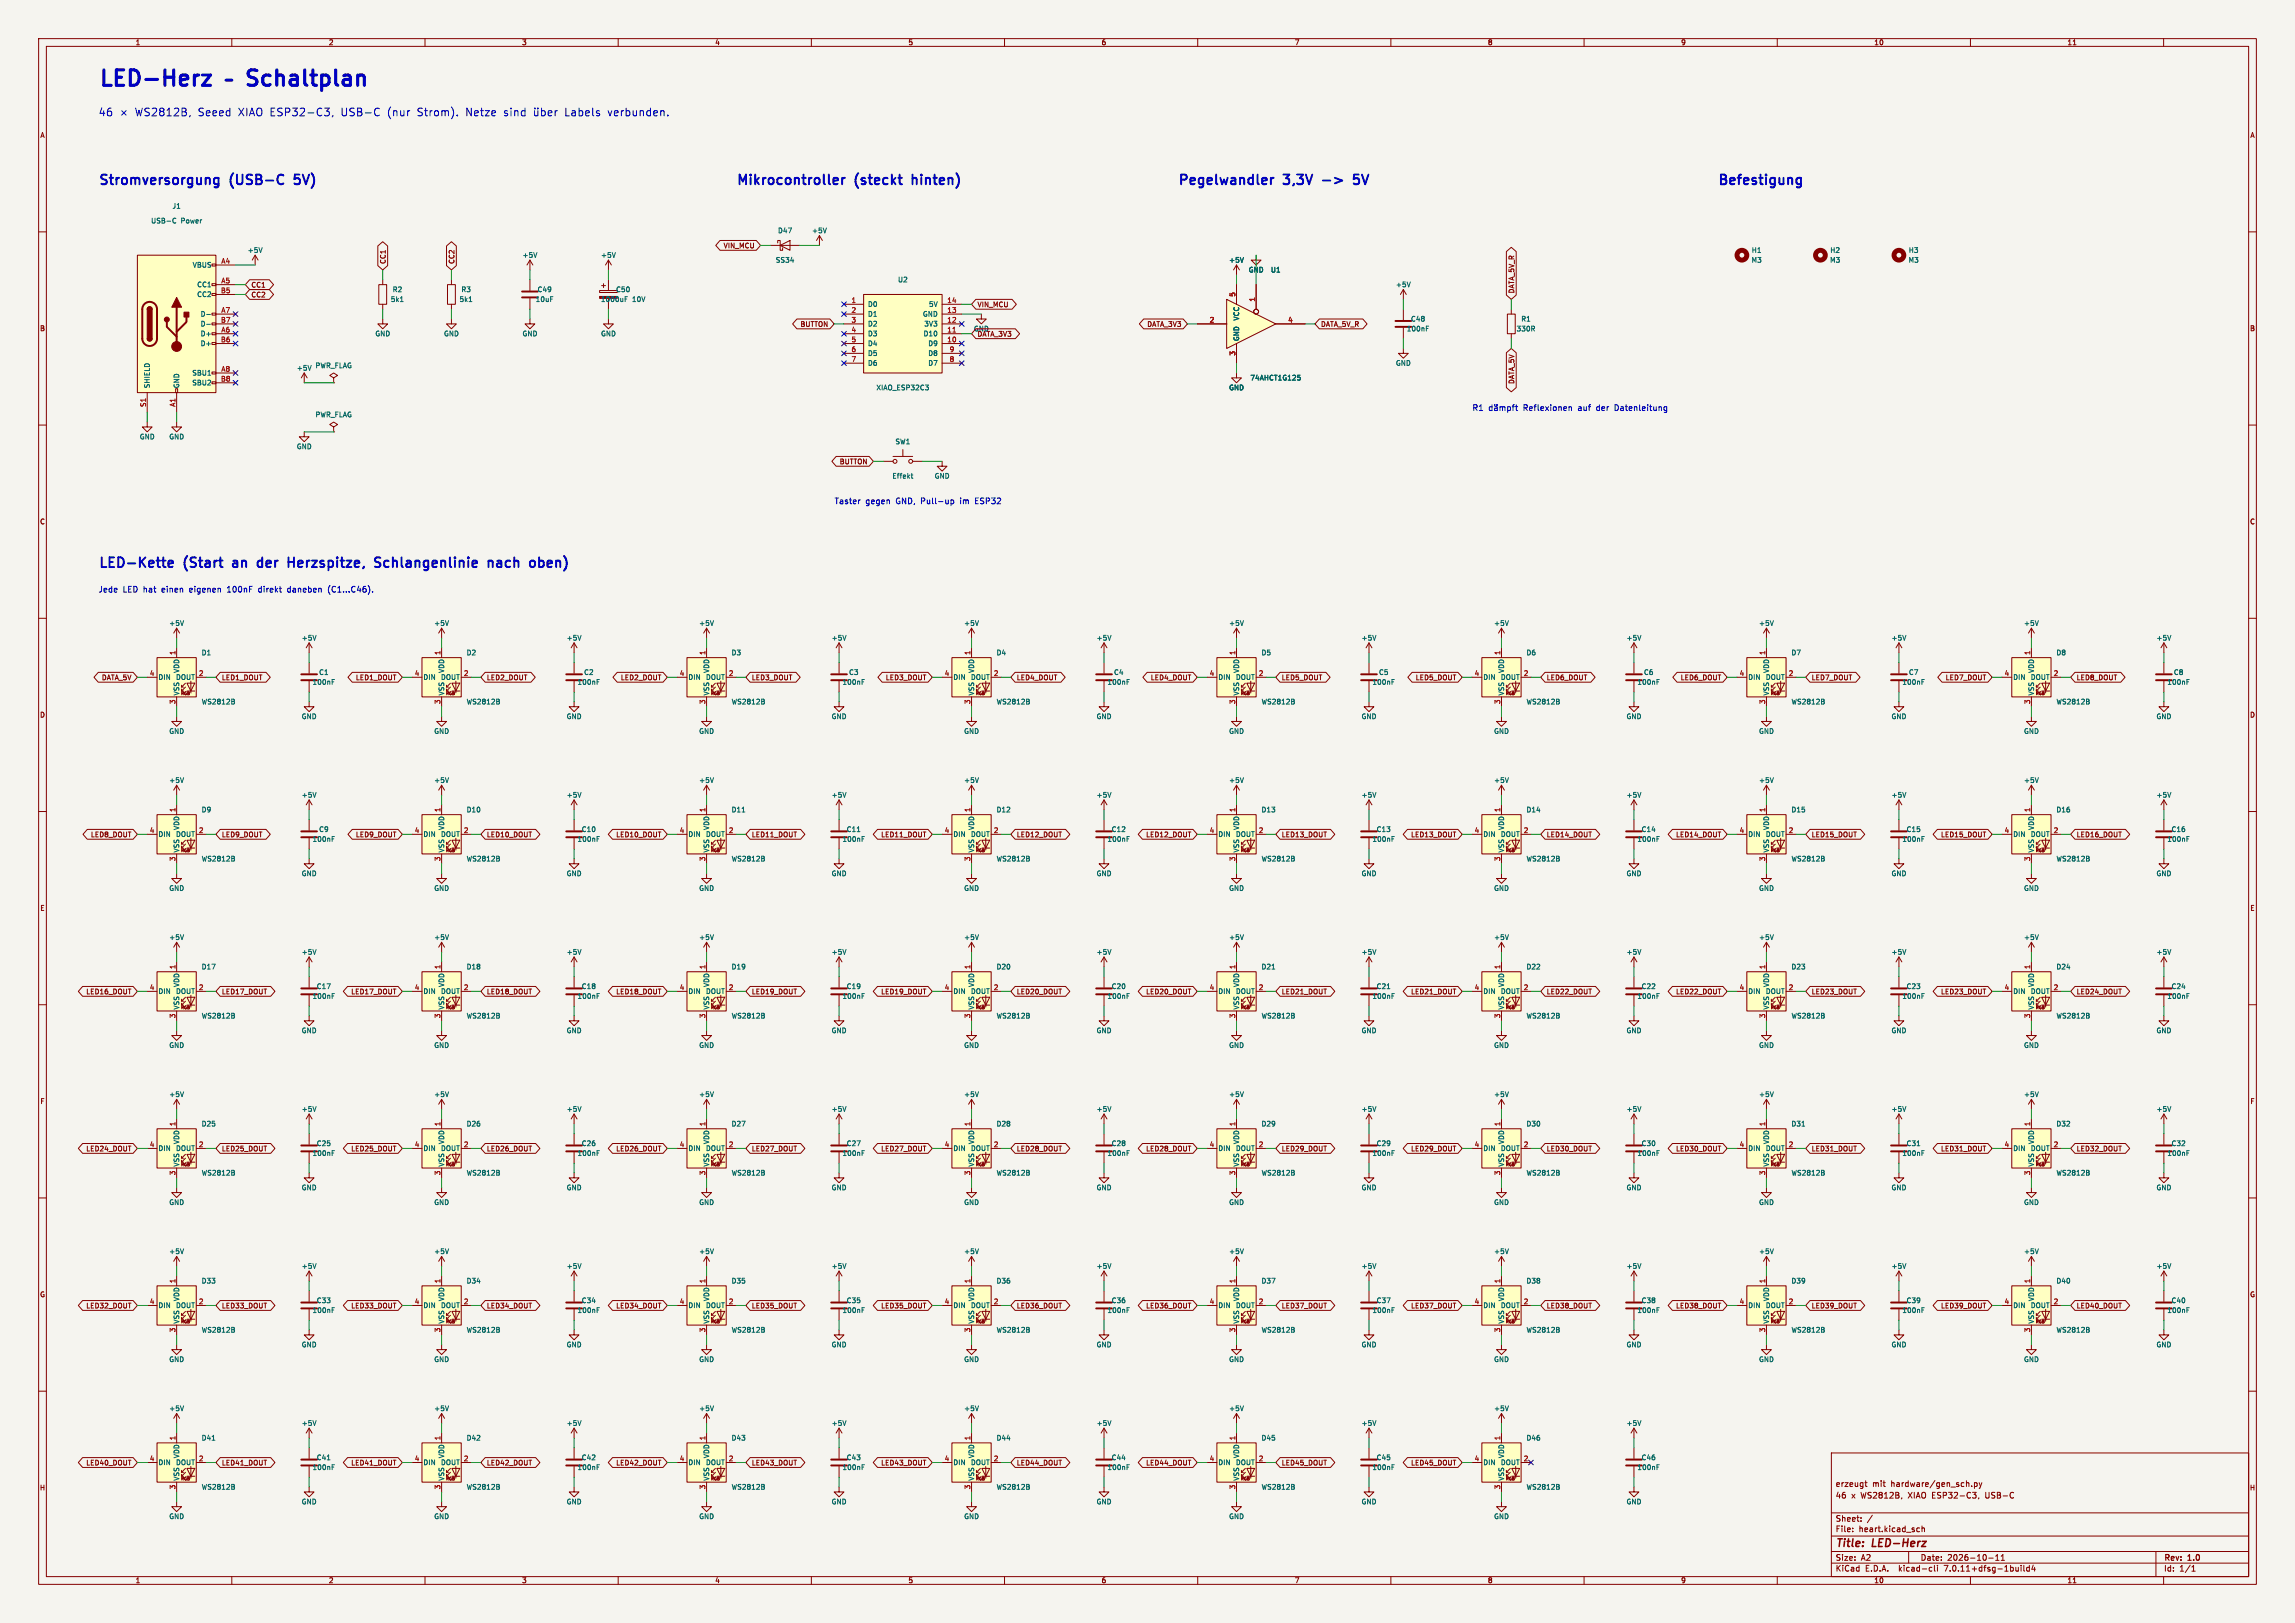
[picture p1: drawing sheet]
<svg xmlns="http://www.w3.org/2000/svg" width="594mm" height="420mm" viewBox="0 0 594 420" stroke-linecap="round" stroke-linejoin="round" font-family="sans-serif">
<defs><g id="words">
<g font-size="5.6" fill="#0000c2">
<text x="25.4" y="22.6">LED-Herz</text>
<text x="66.1" y="22.6">Schaltplan</text>
</g>
<g font-size="3.5" fill="#0000c2">
<text x="25.4" y="48">Stromversorgung</text>
<text x="59.7" y="48">(USB-C</text>
<text x="77.4" y="48">5V)</text>
<text x="190.5" y="48">Mikrocontroller</text>
<text x="221.5" y="48">(steckt</text>
<text x="237.3" y="48">hinten)</text>
<text x="304.8" y="48">Pegelwandler</text>
<text x="332.5" y="48">3,3V</text>
<text x="343.5" y="48">-&gt;</text>
<text x="352.6" y="48">5V</text>
<text x="444.5" y="48">Befestigung</text>
<text x="25.4" y="147.1">LED-Kette</text>
<text x="47.8" y="147.1">(Start</text>
<text x="61.4" y="147.1">an</text>
<text x="68.9" y="147.1">der</text>
<text x="77.7" y="147.1">Herzspitze,</text>
<text x="101.2" y="147.1">Schlangenlinie</text>
<text x="131.5" y="147.1">nach</text>
<text x="143.4" y="147.1">oben)</text>
</g>
<g font-size="2.8" fill="#0000c2">
<text x="25.4" y="30.2">46</text>
<text x="34.8" y="30.2">WS2812B,</text>
<text x="51.2" y="30.2">Seeed</text>
<text x="61.6" y="30.2">XIAO ESP32-C3,</text>
<text x="88.3" y="30.2">USB-C</text>
<text x="100.4" y="30.2">(nur</text>
<text x="108.1" y="30.2">Strom).</text>
<text x="120.8" y="30.2">Netze</text>
<text x="130.6" y="30.2">sind</text>
<text x="146.6" y="30.2">Labels</text>
<text x="157.8" y="30.2">verbunden.</text>
</g>
<g font-size="2.8" fill="#840000">
<text x="475" y="400.9">Title:</text>
<text x="484.7" y="400.9">LED-Herz</text>
</g>
<g font-size="2.1" fill="#0000c2">
<text x="381" y="106.4">R1</text>
<text x="394.3" y="106.4">Reflexionen</text>
<text x="408.6" y="106.4">auf</text>
<text x="413.5" y="106.4">der</text>
<text x="418.4" y="106.4">Datenleitung</text>
<text x="215.9" y="130.6">Taster</text>
<text x="224" y="130.6">gegen</text>
<text x="231.9" y="130.6">GND, Pull-up</text>
<text x="248.8" y="130.6">im</text>
<text x="252.8" y="130.6">ESP32</text>
<text x="25.4" y="153.4">Jede</text>
<text x="31.8" y="153.4">LED hat</text>
<text x="42" y="153.4">einen</text>
<text x="49.3" y="153.4">eigenen</text>
<text x="59.3" y="153.4">100nF</text>
<text x="67.5" y="153.4">direkt</text>
<text x="75.1" y="153.4">daneben</text>
</g>
<g font-size="2.1" fill="#840000">
<text x="475" y="388">46</text>
<text x="475" y="385">erzeugt</text>
<text x="479.2" y="388">x</text>
<text x="481.7" y="388">WS2812B,</text>
<text x="484.6" y="385">mit</text>
<text x="489.5" y="385">hardware/gen_sch.py</text>
<text x="494" y="388">XIAO ESP32-C3,</text>
<text x="514.3" y="388">USB-C</text>
<text x="475" y="394">Sheet:</text>
<text x="475" y="396.7">File:</text>
<text x="481.1" y="396.7">heart.kicad_sch</text>
<text x="475" y="406.9">KiCad</text>
<text x="475" y="404.1">Size:</text>
<text x="481.7" y="404.1">A2</text>
<text x="482.7" y="406.9">E.D.A.</text>
<text x="491.6" y="406.9">kicad-cli</text>
<text x="497" y="404.1">Date:</text>
<text x="503.5" y="406.9">7.0.11+dfsg-1build4</text>
<text x="504" y="404.1">2026-10-11</text>
<text x="560" y="404.3">Rev:</text>
<text x="560" y="406.9">Id:</text>
<text x="564.1" y="406.9">1/1</text>
<text x="566.4" y="404.3">1.0</text>
</g>
<g font-size="1.8" fill="#840000">
<text x="35" y="11.9">1</text>
<text x="85" y="11.9">2</text>
<text x="135" y="11.9">3</text>
<text x="185" y="11.9">4</text>
<text x="235" y="11.9">5</text>
<text x="285" y="11.9">6</text>
<text x="335" y="11.9">7</text>
<text x="385" y="11.9">8</text>
<text x="435" y="11.9">9</text>
<text x="485" y="11.9">10</text>
<text x="535" y="11.9">11</text>
<text x="10.3" y="35.9">A</text>
<text x="582.3" y="35.9">A</text>
<text x="187.2" y="64.5">VIN_MCU</text>
<text x="100" y="68.4" transform="rotate(-90 100 68.4)">CC1</text>
<text x="117.8" y="68.4" transform="rotate(-90 117.8 68.4)">CC2</text>
<text x="64.9" y="74.6">CC1</text>
<text x="64.9" y="77.2">CC2</text>
<text x="392.1" y="76" transform="rotate(-90 392.1 76)">DATA_5V_R</text>
<text x="252.9" y="79.7">VIN_MCU</text>
<text x="10.3" y="85.9">B</text>
<text x="207.1" y="84.8">BUTTON</text>
<text x="252" y="86">GND</text>
<text x="252.9" y="87.3">DATA_3V3</text>
<text x="296.8" y="84.8">DATA_3V3</text>
<text x="341.8" y="84.8">DATA_5V_R</text>
<text x="582.3" y="85.9">B</text>
<text x="392.1" y="99.5" transform="rotate(-90 392.1 99.5)">DATA_5V</text>
<text x="217.2" y="120.3">BUTTON</text>
<text x="10.3" y="135.9">C</text>
<text x="582.3" y="135.9">C</text>
<text x="26.2" y="176.2">DATA_5V</text>
<text x="57.3" y="176.2">LED1_DOUT</text>
<text x="92" y="176.2">LED1_DOUT</text>
<text x="125.9" y="176.2">LED2_DOUT</text>
<text x="160.6" y="176.2">LED2_DOUT</text>
<text x="194.5" y="176.2">LED3_DOUT</text>
<text x="229.1" y="176.2">LED3_DOUT</text>
<text x="263.1" y="176.2">LED4_DOUT</text>
<text x="297.7" y="176.2">LED4_DOUT</text>
<text x="331.6" y="176.2">LED5_DOUT</text>
<text x="366.3" y="176.2">LED5_DOUT</text>
<text x="400.2" y="176.2">LED6_DOUT</text>
<text x="434.9" y="176.2">LED6_DOUT</text>
<text x="468.8" y="176.2">LED7_DOUT</text>
<text x="503.5" y="176.2">LED7_DOUT</text>
<text x="537.4" y="176.2">LED8_DOUT</text>
<text x="10.3" y="185.9">D</text>
<text x="582.3" y="185.9">D</text>
<text x="23.4" y="216.9">LED8_DOUT</text>
<text x="57.3" y="216.9">LED9_DOUT</text>
<text x="92" y="216.9">LED9_DOUT</text>
<text x="125.9" y="216.9">LED10_DOUT</text>
<text x="159.4" y="216.9">LED10_DOUT</text>
<text x="194.5" y="216.9">LED11_DOUT</text>
<text x="227.9" y="216.9">LED11_DOUT</text>
<text x="263.1" y="216.9">LED12_DOUT</text>
<text x="296.5" y="216.9">LED12_DOUT</text>
<text x="331.6" y="216.9">LED13_DOUT</text>
<text x="365.1" y="216.9">LED13_DOUT</text>
<text x="400.2" y="216.9">LED14_DOUT</text>
<text x="433.7" y="216.9">LED14_DOUT</text>
<text x="468.8" y="216.9">LED15_DOUT</text>
<text x="502.3" y="216.9">LED15_DOUT</text>
<text x="537.4" y="216.9">LED16_DOUT</text>
<text x="10.3" y="235.9">E</text>
<text x="582.3" y="235.9">E</text>
<text x="22.2" y="257.5">LED16_DOUT</text>
<text x="57.3" y="257.5">LED17_DOUT</text>
<text x="90.8" y="257.5">LED17_DOUT</text>
<text x="125.9" y="257.5">LED18_DOUT</text>
<text x="159.4" y="257.5">LED18_DOUT</text>
<text x="194.5" y="257.5">LED19_DOUT</text>
<text x="227.9" y="257.5">LED19_DOUT</text>
<text x="263.1" y="257.5">LED20_DOUT</text>
<text x="296.5" y="257.5">LED20_DOUT</text>
<text x="331.6" y="257.5">LED21_DOUT</text>
<text x="365.1" y="257.5">LED21_DOUT</text>
<text x="400.2" y="257.5">LED22_DOUT</text>
<text x="433.7" y="257.5">LED22_DOUT</text>
<text x="468.8" y="257.5">LED23_DOUT</text>
<text x="502.3" y="257.5">LED23_DOUT</text>
<text x="537.4" y="257.5">LED24_DOUT</text>
<text x="10.3" y="285.9">F</text>
<text x="582.3" y="285.9">F</text>
<text x="22.2" y="298.1">LED24_DOUT</text>
<text x="57.3" y="298.1">LED25_DOUT</text>
<text x="90.8" y="298.1">LED25_DOUT</text>
<text x="125.9" y="298.1">LED26_DOUT</text>
<text x="159.4" y="298.1">LED26_DOUT</text>
<text x="194.5" y="298.1">LED27_DOUT</text>
<text x="227.9" y="298.1">LED27_DOUT</text>
<text x="263.1" y="298.1">LED28_DOUT</text>
<text x="296.5" y="298.1">LED28_DOUT</text>
<text x="331.6" y="298.1">LED29_DOUT</text>
<text x="365.1" y="298.1">LED29_DOUT</text>
<text x="400.2" y="298.1">LED30_DOUT</text>
<text x="433.7" y="298.1">LED30_DOUT</text>
<text x="468.8" y="298.1">LED31_DOUT</text>
<text x="502.3" y="298.1">LED31_DOUT</text>
<text x="537.4" y="298.1">LED32_DOUT</text>
<text x="10.3" y="335.9">G</text>
<text x="582.3" y="335.9">G</text>
<text x="22.2" y="338.8">LED32_DOUT</text>
<text x="57.3" y="338.8">LED33_DOUT</text>
<text x="90.8" y="338.8">LED33_DOUT</text>
<text x="125.9" y="338.8">LED34_DOUT</text>
<text x="159.4" y="338.8">LED34_DOUT</text>
<text x="194.5" y="338.8">LED35_DOUT</text>
<text x="227.9" y="338.8">LED35_DOUT</text>
<text x="263.1" y="338.8">LED36_DOUT</text>
<text x="296.5" y="338.8">LED36_DOUT</text>
<text x="331.6" y="338.8">LED37_DOUT</text>
<text x="365.1" y="338.8">LED37_DOUT</text>
<text x="400.2" y="338.8">LED38_DOUT</text>
<text x="433.7" y="338.8">LED38_DOUT</text>
<text x="468.8" y="338.8">LED39_DOUT</text>
<text x="502.3" y="338.8">LED39_DOUT</text>
<text x="537.4" y="338.8">LED40_DOUT</text>
<text x="22.2" y="379.4">LED40_DOUT</text>
<text x="57.3" y="379.4">LED41_DOUT</text>
<text x="90.8" y="379.4">LED41_DOUT</text>
<text x="125.9" y="379.4">LED42_DOUT</text>
<text x="159.4" y="379.4">LED42_DOUT</text>
<text x="194.5" y="379.4">LED43_DOUT</text>
<text x="227.9" y="379.4">LED43_DOUT</text>
<text x="263.1" y="379.4">LED44_DOUT</text>
<text x="296.5" y="379.4">LED44_DOUT</text>
<text x="331.6" y="379.4">LED45_DOUT</text>
<text x="365.1" y="379.4">LED45_DOUT</text>
<text x="10.2" y="385.9">H</text>
<text x="582.2" y="385.9">H</text>
<text x="35" y="409.9">1</text>
<text x="85" y="409.9">2</text>
<text x="135" y="409.9">3</text>
<text x="185" y="409.9">4</text>
<text x="235" y="409.9">5</text>
<text x="285" y="409.9">6</text>
<text x="335" y="409.9">7</text>
<text x="385" y="409.9">8</text>
<text x="435" y="409.9">9</text>
<text x="485" y="409.9">10</text>
<text x="535" y="409.9">11</text>
</g>
<g font-size="1.8" fill="#006464">
<text x="39" y="58">USB-C</text>
<text x="44.5" y="54.2">J1</text>
<text x="46.8" y="58">Power</text>
<text x="64" y="65.6">+5V</text>
<text x="201.3" y="60.6">D47</text>
<text x="210.1" y="60.6">+5V</text>
<text x="453.3" y="65.6">H1</text>
<text x="473.6" y="65.6">H2</text>
<text x="493.9" y="65.6">H3</text>
<text x="49.8" y="69.4">VBUS</text>
<text x="135.1" y="66.9">+5V</text>
<text x="155.4" y="66.9">+5V</text>
<text x="200.7" y="68.2">SS34</text>
<text x="318" y="68.2">+5V</text>
<text x="323.1" y="70.7">GND</text>
<text x="328.8" y="70.7">U1</text>
<text x="453.2" y="68.2">M3</text>
<text x="473.5" y="68.2">M3</text>
<text x="493.9" y="68.2">M3</text>
<text x="50.9" y="74.5">CC1</text>
<text x="50.9" y="77.1">CC2</text>
<text x="101.5" y="75.8">R2</text>
<text x="119.3" y="75.8">R3</text>
<text x="139" y="75.8">C49</text>
<text x="159.3" y="75.8">C50</text>
<text x="232.3" y="73.3">U2</text>
<text x="361.2" y="74.5">+5V</text>
<text x="51.8" y="82.1">D-</text>
<text x="101" y="78.3">5k1</text>
<text x="118.8" y="78.3">5k1</text>
<text x="138.5" y="78.3">10uF</text>
<text x="155.4" y="78.3">1000uF</text>
<text x="163.7" y="78.3">10V</text>
<text x="224.5" y="79.6">D0</text>
<text x="224.5" y="82.1">D1</text>
<text x="238.8" y="82.1">GND</text>
<text x="240.3" y="79.6">5V</text>
<text x="320.9" y="83.1" transform="rotate(-90 320.9 83.1)">VCC</text>
<text x="365.1" y="83.4">C48</text>
<text x="393.6" y="83.4">R1</text>
<text x="51.8" y="87.2">D+</text>
<text x="51.8" y="89.8">D+</text>
<text x="51.8" y="84.7">D-</text>
<text x="97" y="87.2">GND</text>
<text x="114.8" y="87.2">GND</text>
<text x="135.1" y="87.2">GND</text>
<text x="155.4" y="87.2">GND</text>
<text x="224.5" y="84.7">D2</text>
<text x="224.5" y="87.2">D3</text>
<text x="224.5" y="89.8">D4</text>
<text x="238.9" y="87.2">D10</text>
<text x="239.1" y="84.7">3V3</text>
<text x="240.1" y="89.8">D9</text>
<text x="320.9" y="88.4" transform="rotate(-90 320.9 88.4)">GND</text>
<text x="364" y="86">100nF</text>
<text x="392.4" y="86">330R</text>
<text x="81.5" y="95.5">PWR_FLAG</text>
<text x="224.5" y="92.3">D5</text>
<text x="224.5" y="94.8">D6</text>
<text x="240.1" y="94.8">D7</text>
<text x="240.1" y="92.3">D8</text>
<text x="361.2" y="94.8">GND</text>
<text x="39" y="100.6" transform="rotate(-90 39 100.6)">SHIELD</text>
<text x="46.6" y="100.6" transform="rotate(-90 46.6 100.6)">GND</text>
<text x="49.6" y="97.4">SBU1</text>
<text x="49.6" y="99.9">SBU2</text>
<text x="76.7" y="96.1">+5V</text>
<text x="226.7" y="101.2">XIAO_ESP32C3</text>
<text x="318" y="101.2">GND</text>
<text x="323.5" y="98.7">74AHCT1G125</text>
<text x="36.1" y="113.9">GND</text>
<text x="43.7" y="113.9">GND</text>
<text x="81.5" y="108.2">PWR_FLAG</text>
<text x="76.7" y="116.4">GND</text>
<text x="231.6" y="115.2">SW1</text>
<text x="230.9" y="124.1">Effekt</text>
<text x="241.8" y="124.1">GND</text>
<text x="43.7" y="162.2">+5V</text>
<text x="78" y="166">+5V</text>
<text x="112.3" y="162.2">+5V</text>
<text x="146.6" y="166">+5V</text>
<text x="180.8" y="162.2">+5V</text>
<text x="215.1" y="166">+5V</text>
<text x="249.4" y="162.2">+5V</text>
<text x="283.7" y="166">+5V</text>
<text x="318" y="162.2">+5V</text>
<text x="352.3" y="166">+5V</text>
<text x="386.6" y="162.2">+5V</text>
<text x="420.9" y="166">+5V</text>
<text x="455.2" y="162.2">+5V</text>
<text x="489.5" y="166">+5V</text>
<text x="523.7" y="162.2">+5V</text>
<text x="558" y="166">+5V</text>
<text x="52.1" y="169.8">D1</text>
<text x="120.7" y="169.8">D2</text>
<text x="189.2" y="169.8">D3</text>
<text x="257.8" y="169.8">D4</text>
<text x="326.4" y="169.8">D5</text>
<text x="395" y="169.8">D6</text>
<text x="463.6" y="169.8">D7</text>
<text x="532.1" y="169.8">D8</text>
<text x="40.9" y="176.1">DIN</text>
<text x="45.4" y="176.1">DOUT</text>
<text x="46.6" y="174.3" transform="rotate(-90 46.6 174.3)">VDD</text>
<text x="80.8" y="177.4">100nF</text>
<text x="82.5" y="174.9">C1</text>
<text x="109.5" y="176.1">DIN</text>
<text x="114" y="176.1">DOUT</text>
<text x="115.2" y="174.3" transform="rotate(-90 115.2 174.3)">VDD</text>
<text x="149.4" y="177.4">100nF</text>
<text x="151.1" y="174.9">C2</text>
<text x="178.1" y="176.1">DIN</text>
<text x="182.6" y="176.1">DOUT</text>
<text x="183.7" y="174.3" transform="rotate(-90 183.7 174.3)">VDD</text>
<text x="217.9" y="177.4">100nF</text>
<text x="219.6" y="174.9">C3</text>
<text x="246.6" y="176.1">DIN</text>
<text x="251.2" y="176.1">DOUT</text>
<text x="252.3" y="174.3" transform="rotate(-90 252.3 174.3)">VDD</text>
<text x="286.5" y="177.4">100nF</text>
<text x="288.2" y="174.9">C4</text>
<text x="315.2" y="176.1">DIN</text>
<text x="319.8" y="176.1">DOUT</text>
<text x="320.9" y="174.3" transform="rotate(-90 320.9 174.3)">VDD</text>
<text x="355.1" y="177.4">100nF</text>
<text x="356.8" y="174.9">C5</text>
<text x="383.8" y="176.1">DIN</text>
<text x="388.3" y="176.1">DOUT</text>
<text x="389.5" y="174.3" transform="rotate(-90 389.5 174.3)">VDD</text>
<text x="423.7" y="177.4">100nF</text>
<text x="425.4" y="174.9">C6</text>
<text x="452.4" y="176.1">DIN</text>
<text x="456.9" y="176.1">DOUT</text>
<text x="458.1" y="174.3" transform="rotate(-90 458.1 174.3)">VDD</text>
<text x="492.3" y="177.4">100nF</text>
<text x="494" y="174.9">C7</text>
<text x="521" y="176.1">DIN</text>
<text x="525.5" y="176.1">DOUT</text>
<text x="526.6" y="174.3" transform="rotate(-90 526.6 174.3)">VDD</text>
<text x="560.8" y="177.4">100nF</text>
<text x="562.5" y="174.9">C8</text>
<text x="46.6" y="180.1" transform="rotate(-90 46.6 180.1)">VSS</text>
<text x="52.1" y="182.5">WS2812B</text>
<text x="115.2" y="180.1" transform="rotate(-90 115.2 180.1)">VSS</text>
<text x="120.7" y="182.5">WS2812B</text>
<text x="183.7" y="180.1" transform="rotate(-90 183.7 180.1)">VSS</text>
<text x="189.2" y="182.5">WS2812B</text>
<text x="252.3" y="180.1" transform="rotate(-90 252.3 180.1)">VSS</text>
<text x="257.8" y="182.5">WS2812B</text>
<text x="320.9" y="180.1" transform="rotate(-90 320.9 180.1)">VSS</text>
<text x="326.4" y="182.5">WS2812B</text>
<text x="389.5" y="180.1" transform="rotate(-90 389.5 180.1)">VSS</text>
<text x="395" y="182.5">WS2812B</text>
<text x="458.1" y="180.1" transform="rotate(-90 458.1 180.1)">VSS</text>
<text x="463.6" y="182.5">WS2812B</text>
<text x="526.6" y="180.1" transform="rotate(-90 526.6 180.1)">VSS</text>
<text x="532.1" y="182.5">WS2812B</text>
<text x="43.7" y="190.1">GND</text>
<text x="78" y="186.3">GND</text>
<text x="112.3" y="190.1">GND</text>
<text x="146.6" y="186.3">GND</text>
<text x="180.8" y="190.1">GND</text>
<text x="215.1" y="186.3">GND</text>
<text x="249.4" y="190.1">GND</text>
<text x="283.7" y="186.3">GND</text>
<text x="318" y="190.1">GND</text>
<text x="352.3" y="186.3">GND</text>
<text x="386.6" y="190.1">GND</text>
<text x="420.9" y="186.3">GND</text>
<text x="455.2" y="190.1">GND</text>
<text x="489.5" y="186.3">GND</text>
<text x="523.7" y="190.1">GND</text>
<text x="558" y="186.3">GND</text>
<text x="43.7" y="202.8">+5V</text>
<text x="112.3" y="202.8">+5V</text>
<text x="180.8" y="202.8">+5V</text>
<text x="249.4" y="202.8">+5V</text>
<text x="318" y="202.8">+5V</text>
<text x="386.6" y="202.8">+5V</text>
<text x="455.2" y="202.8">+5V</text>
<text x="523.7" y="202.8">+5V</text>
<text x="78" y="206.6">+5V</text>
<text x="146.6" y="206.6">+5V</text>
<text x="215.1" y="206.6">+5V</text>
<text x="283.7" y="206.6">+5V</text>
<text x="352.3" y="206.6">+5V</text>
<text x="420.9" y="206.6">+5V</text>
<text x="489.5" y="206.6">+5V</text>
<text x="558" y="206.6">+5V</text>
<text x="46.6" y="214.9" transform="rotate(-90 46.6 214.9)">VDD</text>
<text x="52.1" y="210.4">D9</text>
<text x="82.5" y="215.5">C9</text>
<text x="115.2" y="214.9" transform="rotate(-90 115.2 214.9)">VDD</text>
<text x="120.7" y="210.4">D10</text>
<text x="150.5" y="215.5">C10</text>
<text x="183.7" y="214.9" transform="rotate(-90 183.7 214.9)">VDD</text>
<text x="189.2" y="210.4">D11</text>
<text x="219" y="215.5">C11</text>
<text x="252.3" y="214.9" transform="rotate(-90 252.3 214.9)">VDD</text>
<text x="257.8" y="210.4">D12</text>
<text x="287.6" y="215.5">C12</text>
<text x="320.9" y="214.9" transform="rotate(-90 320.9 214.9)">VDD</text>
<text x="326.4" y="210.4">D13</text>
<text x="356.2" y="215.5">C13</text>
<text x="389.5" y="214.9" transform="rotate(-90 389.5 214.9)">VDD</text>
<text x="395" y="210.4">D14</text>
<text x="424.8" y="215.5">C14</text>
<text x="458.1" y="214.9" transform="rotate(-90 458.1 214.9)">VDD</text>
<text x="463.6" y="210.4">D15</text>
<text x="493.4" y="215.5">C15</text>
<text x="526.6" y="214.9" transform="rotate(-90 526.6 214.9)">VDD</text>
<text x="532.1" y="210.4">D16</text>
<text x="561.9" y="215.5">C16</text>
<text x="40.9" y="216.8">DIN</text>
<text x="45.4" y="216.8">DOUT</text>
<text x="46.6" y="220.7" transform="rotate(-90 46.6 220.7)">VSS</text>
<text x="80.8" y="218">100nF</text>
<text x="109.5" y="216.8">DIN</text>
<text x="114" y="216.8">DOUT</text>
<text x="115.2" y="220.7" transform="rotate(-90 115.2 220.7)">VSS</text>
<text x="149.4" y="218">100nF</text>
<text x="178.1" y="216.8">DIN</text>
<text x="182.6" y="216.8">DOUT</text>
<text x="183.7" y="220.7" transform="rotate(-90 183.7 220.7)">VSS</text>
<text x="217.9" y="218">100nF</text>
<text x="246.6" y="216.8">DIN</text>
<text x="251.2" y="216.8">DOUT</text>
<text x="252.3" y="220.7" transform="rotate(-90 252.3 220.7)">VSS</text>
<text x="286.5" y="218">100nF</text>
<text x="315.2" y="216.8">DIN</text>
<text x="319.8" y="216.8">DOUT</text>
<text x="320.9" y="220.7" transform="rotate(-90 320.9 220.7)">VSS</text>
<text x="355.1" y="218">100nF</text>
<text x="383.8" y="216.8">DIN</text>
<text x="388.3" y="216.8">DOUT</text>
<text x="389.5" y="220.7" transform="rotate(-90 389.5 220.7)">VSS</text>
<text x="423.7" y="218">100nF</text>
<text x="452.4" y="216.8">DIN</text>
<text x="456.9" y="216.8">DOUT</text>
<text x="458.1" y="220.7" transform="rotate(-90 458.1 220.7)">VSS</text>
<text x="492.3" y="218">100nF</text>
<text x="521" y="216.8">DIN</text>
<text x="525.5" y="216.8">DOUT</text>
<text x="526.6" y="220.7" transform="rotate(-90 526.6 220.7)">VSS</text>
<text x="560.8" y="218">100nF</text>
<text x="52.1" y="223.1">WS2812B</text>
<text x="78" y="226.9">GND</text>
<text x="120.7" y="223.1">WS2812B</text>
<text x="146.6" y="226.9">GND</text>
<text x="189.2" y="223.1">WS2812B</text>
<text x="215.1" y="226.9">GND</text>
<text x="257.8" y="223.1">WS2812B</text>
<text x="283.7" y="226.9">GND</text>
<text x="326.4" y="223.1">WS2812B</text>
<text x="352.3" y="226.9">GND</text>
<text x="395" y="223.1">WS2812B</text>
<text x="420.9" y="226.9">GND</text>
<text x="463.6" y="223.1">WS2812B</text>
<text x="489.5" y="226.9">GND</text>
<text x="532.1" y="223.1">WS2812B</text>
<text x="558" y="226.9">GND</text>
<text x="43.7" y="230.7">GND</text>
<text x="112.3" y="230.7">GND</text>
<text x="180.8" y="230.7">GND</text>
<text x="249.4" y="230.7">GND</text>
<text x="318" y="230.7">GND</text>
<text x="386.6" y="230.7">GND</text>
<text x="455.2" y="230.7">GND</text>
<text x="523.7" y="230.7">GND</text>
<text x="43.7" y="243.4">+5V</text>
<text x="112.3" y="243.4">+5V</text>
<text x="180.8" y="243.4">+5V</text>
<text x="249.4" y="243.4">+5V</text>
<text x="318" y="243.4">+5V</text>
<text x="386.6" y="243.4">+5V</text>
<text x="455.2" y="243.4">+5V</text>
<text x="523.7" y="243.4">+5V</text>
<text x="52.1" y="251.1">D17</text>
<text x="78" y="247.2">+5V</text>
<text x="120.7" y="251.1">D18</text>
<text x="146.6" y="247.2">+5V</text>
<text x="189.2" y="251.1">D19</text>
<text x="215.1" y="247.2">+5V</text>
<text x="257.8" y="251.1">D20</text>
<text x="283.7" y="247.2">+5V</text>
<text x="326.4" y="251.1">D21</text>
<text x="352.3" y="247.2">+5V</text>
<text x="395" y="251.1">D22</text>
<text x="420.9" y="247.2">+5V</text>
<text x="463.6" y="251.1">D23</text>
<text x="489.5" y="247.2">+5V</text>
<text x="532.1" y="251.1">D24</text>
<text x="558" y="247.2">+5V</text>
<text x="40.9" y="257.4">DIN</text>
<text x="45.4" y="257.4">DOUT</text>
<text x="46.6" y="255.5" transform="rotate(-90 46.6 255.5)">VDD</text>
<text x="81.9" y="256.1">C17</text>
<text x="109.5" y="257.4">DIN</text>
<text x="114" y="257.4">DOUT</text>
<text x="115.2" y="255.5" transform="rotate(-90 115.2 255.5)">VDD</text>
<text x="150.5" y="256.1">C18</text>
<text x="178.1" y="257.4">DIN</text>
<text x="182.6" y="257.4">DOUT</text>
<text x="183.7" y="255.5" transform="rotate(-90 183.7 255.5)">VDD</text>
<text x="219" y="256.1">C19</text>
<text x="246.6" y="257.4">DIN</text>
<text x="251.2" y="257.4">DOUT</text>
<text x="252.3" y="255.5" transform="rotate(-90 252.3 255.5)">VDD</text>
<text x="287.6" y="256.1">C20</text>
<text x="315.2" y="257.4">DIN</text>
<text x="319.8" y="257.4">DOUT</text>
<text x="320.9" y="255.5" transform="rotate(-90 320.9 255.5)">VDD</text>
<text x="356.2" y="256.1">C21</text>
<text x="383.8" y="257.4">DIN</text>
<text x="388.3" y="257.4">DOUT</text>
<text x="389.5" y="255.5" transform="rotate(-90 389.5 255.5)">VDD</text>
<text x="424.8" y="256.1">C22</text>
<text x="452.4" y="257.4">DIN</text>
<text x="456.9" y="257.4">DOUT</text>
<text x="458.1" y="255.5" transform="rotate(-90 458.1 255.5)">VDD</text>
<text x="493.4" y="256.1">C23</text>
<text x="521" y="257.4">DIN</text>
<text x="525.5" y="257.4">DOUT</text>
<text x="526.6" y="255.5" transform="rotate(-90 526.6 255.5)">VDD</text>
<text x="561.9" y="256.1">C24</text>
<text x="46.6" y="261.4" transform="rotate(-90 46.6 261.4)">VSS</text>
<text x="52.1" y="263.8">WS2812B</text>
<text x="80.8" y="258.7">100nF</text>
<text x="115.2" y="261.4" transform="rotate(-90 115.2 261.4)">VSS</text>
<text x="120.7" y="263.8">WS2812B</text>
<text x="149.4" y="258.7">100nF</text>
<text x="183.7" y="261.4" transform="rotate(-90 183.7 261.4)">VSS</text>
<text x="189.2" y="263.8">WS2812B</text>
<text x="217.9" y="258.7">100nF</text>
<text x="252.3" y="261.4" transform="rotate(-90 252.3 261.4)">VSS</text>
<text x="257.8" y="263.8">WS2812B</text>
<text x="286.5" y="258.7">100nF</text>
<text x="320.9" y="261.4" transform="rotate(-90 320.9 261.4)">VSS</text>
<text x="326.4" y="263.8">WS2812B</text>
<text x="355.1" y="258.7">100nF</text>
<text x="389.5" y="261.4" transform="rotate(-90 389.5 261.4)">VSS</text>
<text x="395" y="263.8">WS2812B</text>
<text x="423.7" y="258.7">100nF</text>
<text x="458.1" y="261.4" transform="rotate(-90 458.1 261.4)">VSS</text>
<text x="463.6" y="263.8">WS2812B</text>
<text x="492.3" y="258.7">100nF</text>
<text x="526.6" y="261.4" transform="rotate(-90 526.6 261.4)">VSS</text>
<text x="532.1" y="263.8">WS2812B</text>
<text x="560.8" y="258.7">100nF</text>
<text x="78" y="267.6">GND</text>
<text x="146.6" y="267.6">GND</text>
<text x="215.1" y="267.6">GND</text>
<text x="283.7" y="267.6">GND</text>
<text x="352.3" y="267.6">GND</text>
<text x="420.9" y="267.6">GND</text>
<text x="489.5" y="267.6">GND</text>
<text x="558" y="267.6">GND</text>
<text x="43.7" y="271.4">GND</text>
<text x="112.3" y="271.4">GND</text>
<text x="180.8" y="271.4">GND</text>
<text x="249.4" y="271.4">GND</text>
<text x="318" y="271.4">GND</text>
<text x="386.6" y="271.4">GND</text>
<text x="455.2" y="271.4">GND</text>
<text x="523.7" y="271.4">GND</text>
<text x="43.7" y="284.1">+5V</text>
<text x="78" y="287.9">+5V</text>
<text x="112.3" y="284.1">+5V</text>
<text x="146.6" y="287.9">+5V</text>
<text x="180.8" y="284.1">+5V</text>
<text x="215.1" y="287.9">+5V</text>
<text x="249.4" y="284.1">+5V</text>
<text x="283.7" y="287.9">+5V</text>
<text x="318" y="284.1">+5V</text>
<text x="352.3" y="287.9">+5V</text>
<text x="386.6" y="284.1">+5V</text>
<text x="420.9" y="287.9">+5V</text>
<text x="455.2" y="284.1">+5V</text>
<text x="489.5" y="287.9">+5V</text>
<text x="523.7" y="284.1">+5V</text>
<text x="558" y="287.9">+5V</text>
<text x="52.1" y="291.7">D25</text>
<text x="120.7" y="291.7">D26</text>
<text x="189.2" y="291.7">D27</text>
<text x="257.8" y="291.7">D28</text>
<text x="326.4" y="291.7">D29</text>
<text x="395" y="291.7">D30</text>
<text x="463.6" y="291.7">D31</text>
<text x="532.1" y="291.7">D32</text>
<text x="40.9" y="298">DIN</text>
<text x="45.4" y="298">DOUT</text>
<text x="46.6" y="296.2" transform="rotate(-90 46.6 296.2)">VDD</text>
<text x="80.8" y="299.3">100nF</text>
<text x="81.9" y="296.8">C25</text>
<text x="109.5" y="298">DIN</text>
<text x="114" y="298">DOUT</text>
<text x="115.2" y="296.2" transform="rotate(-90 115.2 296.2)">VDD</text>
<text x="149.4" y="299.3">100nF</text>
<text x="150.5" y="296.8">C26</text>
<text x="178.1" y="298">DIN</text>
<text x="182.6" y="298">DOUT</text>
<text x="183.7" y="296.2" transform="rotate(-90 183.7 296.2)">VDD</text>
<text x="217.9" y="299.3">100nF</text>
<text x="219" y="296.8">C27</text>
<text x="246.6" y="298">DIN</text>
<text x="251.2" y="298">DOUT</text>
<text x="252.3" y="296.2" transform="rotate(-90 252.3 296.2)">VDD</text>
<text x="286.5" y="299.3">100nF</text>
<text x="287.6" y="296.8">C28</text>
<text x="315.2" y="298">DIN</text>
<text x="319.8" y="298">DOUT</text>
<text x="320.9" y="296.2" transform="rotate(-90 320.9 296.2)">VDD</text>
<text x="355.1" y="299.3">100nF</text>
<text x="356.2" y="296.8">C29</text>
<text x="383.8" y="298">DIN</text>
<text x="388.3" y="298">DOUT</text>
<text x="389.5" y="296.2" transform="rotate(-90 389.5 296.2)">VDD</text>
<text x="423.7" y="299.3">100nF</text>
<text x="424.8" y="296.8">C30</text>
<text x="452.4" y="298">DIN</text>
<text x="456.9" y="298">DOUT</text>
<text x="458.1" y="296.2" transform="rotate(-90 458.1 296.2)">VDD</text>
<text x="492.3" y="299.3">100nF</text>
<text x="493.4" y="296.8">C31</text>
<text x="521" y="298">DIN</text>
<text x="525.5" y="298">DOUT</text>
<text x="526.6" y="296.2" transform="rotate(-90 526.6 296.2)">VDD</text>
<text x="560.8" y="299.3">100nF</text>
<text x="561.9" y="296.8">C32</text>
<text x="46.6" y="302" transform="rotate(-90 46.6 302)">VSS</text>
<text x="52.1" y="304.4">WS2812B</text>
<text x="115.2" y="302" transform="rotate(-90 115.2 302)">VSS</text>
<text x="120.7" y="304.4">WS2812B</text>
<text x="183.7" y="302" transform="rotate(-90 183.7 302)">VSS</text>
<text x="189.2" y="304.4">WS2812B</text>
<text x="252.3" y="302" transform="rotate(-90 252.3 302)">VSS</text>
<text x="257.8" y="304.4">WS2812B</text>
<text x="320.9" y="302" transform="rotate(-90 320.9 302)">VSS</text>
<text x="326.4" y="304.4">WS2812B</text>
<text x="389.5" y="302" transform="rotate(-90 389.5 302)">VSS</text>
<text x="395" y="304.4">WS2812B</text>
<text x="458.1" y="302" transform="rotate(-90 458.1 302)">VSS</text>
<text x="463.6" y="304.4">WS2812B</text>
<text x="526.6" y="302" transform="rotate(-90 526.6 302)">VSS</text>
<text x="532.1" y="304.4">WS2812B</text>
<text x="78" y="308.2">GND</text>
<text x="146.6" y="308.2">GND</text>
<text x="215.1" y="308.2">GND</text>
<text x="283.7" y="308.2">GND</text>
<text x="352.3" y="308.2">GND</text>
<text x="420.9" y="308.2">GND</text>
<text x="489.5" y="308.2">GND</text>
<text x="558" y="308.2">GND</text>
<text x="43.7" y="312">GND</text>
<text x="112.3" y="312">GND</text>
<text x="180.8" y="312">GND</text>
<text x="249.4" y="312">GND</text>
<text x="318" y="312">GND</text>
<text x="386.6" y="312">GND</text>
<text x="455.2" y="312">GND</text>
<text x="523.7" y="312">GND</text>
<text x="43.7" y="324.7">+5V</text>
<text x="78" y="328.5">+5V</text>
<text x="112.3" y="324.7">+5V</text>
<text x="146.6" y="328.5">+5V</text>
<text x="180.8" y="324.7">+5V</text>
<text x="215.1" y="328.5">+5V</text>
<text x="249.4" y="324.7">+5V</text>
<text x="283.7" y="328.5">+5V</text>
<text x="318" y="324.7">+5V</text>
<text x="352.3" y="328.5">+5V</text>
<text x="386.6" y="324.7">+5V</text>
<text x="420.9" y="328.5">+5V</text>
<text x="455.2" y="324.7">+5V</text>
<text x="489.5" y="328.5">+5V</text>
<text x="523.7" y="324.7">+5V</text>
<text x="558" y="328.5">+5V</text>
<text x="52.1" y="332.3">D33</text>
<text x="120.7" y="332.3">D34</text>
<text x="189.2" y="332.3">D35</text>
<text x="257.8" y="332.3">D36</text>
<text x="326.4" y="332.3">D37</text>
<text x="395" y="332.3">D38</text>
<text x="463.6" y="332.3">D39</text>
<text x="532.1" y="332.3">D40</text>
<text x="40.9" y="338.7">DIN</text>
<text x="45.4" y="338.7">DOUT</text>
<text x="46.6" y="336.8" transform="rotate(-90 46.6 336.8)">VDD</text>
<text x="80.8" y="340">100nF</text>
<text x="81.9" y="337.4">C33</text>
<text x="109.5" y="338.7">DIN</text>
<text x="114" y="338.7">DOUT</text>
<text x="115.2" y="336.8" transform="rotate(-90 115.2 336.8)">VDD</text>
<text x="149.4" y="340">100nF</text>
<text x="150.5" y="337.4">C34</text>
<text x="178.1" y="338.7">DIN</text>
<text x="182.6" y="338.7">DOUT</text>
<text x="183.7" y="336.8" transform="rotate(-90 183.7 336.8)">VDD</text>
<text x="217.9" y="340">100nF</text>
<text x="219" y="337.4">C35</text>
<text x="246.6" y="338.7">DIN</text>
<text x="251.2" y="338.7">DOUT</text>
<text x="252.3" y="336.8" transform="rotate(-90 252.3 336.8)">VDD</text>
<text x="286.5" y="340">100nF</text>
<text x="287.6" y="337.4">C36</text>
<text x="315.2" y="338.7">DIN</text>
<text x="319.8" y="338.7">DOUT</text>
<text x="320.9" y="336.8" transform="rotate(-90 320.9 336.8)">VDD</text>
<text x="355.1" y="340">100nF</text>
<text x="356.2" y="337.4">C37</text>
<text x="383.8" y="338.7">DIN</text>
<text x="388.3" y="338.7">DOUT</text>
<text x="389.5" y="336.8" transform="rotate(-90 389.5 336.8)">VDD</text>
<text x="423.7" y="340">100nF</text>
<text x="424.8" y="337.4">C38</text>
<text x="452.4" y="338.7">DIN</text>
<text x="456.9" y="338.7">DOUT</text>
<text x="458.1" y="336.8" transform="rotate(-90 458.1 336.8)">VDD</text>
<text x="492.3" y="340">100nF</text>
<text x="493.4" y="337.4">C39</text>
<text x="521" y="338.7">DIN</text>
<text x="525.5" y="338.7">DOUT</text>
<text x="526.6" y="336.8" transform="rotate(-90 526.6 336.8)">VDD</text>
<text x="560.8" y="340">100nF</text>
<text x="561.9" y="337.4">C40</text>
<text x="46.6" y="342.6" transform="rotate(-90 46.6 342.6)">VSS</text>
<text x="52.1" y="345">WS2812B</text>
<text x="115.2" y="342.6" transform="rotate(-90 115.2 342.6)">VSS</text>
<text x="120.7" y="345">WS2812B</text>
<text x="183.7" y="342.6" transform="rotate(-90 183.7 342.6)">VSS</text>
<text x="189.2" y="345">WS2812B</text>
<text x="252.3" y="342.6" transform="rotate(-90 252.3 342.6)">VSS</text>
<text x="257.8" y="345">WS2812B</text>
<text x="320.9" y="342.6" transform="rotate(-90 320.9 342.6)">VSS</text>
<text x="326.4" y="345">WS2812B</text>
<text x="389.5" y="342.6" transform="rotate(-90 389.5 342.6)">VSS</text>
<text x="395" y="345">WS2812B</text>
<text x="458.1" y="342.6" transform="rotate(-90 458.1 342.6)">VSS</text>
<text x="463.6" y="345">WS2812B</text>
<text x="526.6" y="342.6" transform="rotate(-90 526.6 342.6)">VSS</text>
<text x="532.1" y="345">WS2812B</text>
<text x="43.7" y="352.7">GND</text>
<text x="78" y="348.8">GND</text>
<text x="112.3" y="352.7">GND</text>
<text x="146.6" y="348.8">GND</text>
<text x="180.8" y="352.7">GND</text>
<text x="215.1" y="348.8">GND</text>
<text x="249.4" y="352.7">GND</text>
<text x="283.7" y="348.8">GND</text>
<text x="318" y="352.7">GND</text>
<text x="352.3" y="348.8">GND</text>
<text x="386.6" y="352.7">GND</text>
<text x="420.9" y="348.8">GND</text>
<text x="455.2" y="352.7">GND</text>
<text x="489.5" y="348.8">GND</text>
<text x="523.7" y="352.7">GND</text>
<text x="558" y="348.8">GND</text>
<text x="43.7" y="365.4">+5V</text>
<text x="112.3" y="365.4">+5V</text>
<text x="180.8" y="365.4">+5V</text>
<text x="249.4" y="365.4">+5V</text>
<text x="318" y="365.4">+5V</text>
<text x="386.6" y="365.4">+5V</text>
<text x="78" y="369.2">+5V</text>
<text x="146.6" y="369.2">+5V</text>
<text x="215.1" y="369.2">+5V</text>
<text x="283.7" y="369.2">+5V</text>
<text x="352.3" y="369.2">+5V</text>
<text x="420.9" y="369.2">+5V</text>
<text x="46.6" y="377.5" transform="rotate(-90 46.6 377.5)">VDD</text>
<text x="52.1" y="373">D41</text>
<text x="115.2" y="377.5" transform="rotate(-90 115.2 377.5)">VDD</text>
<text x="120.7" y="373">D42</text>
<text x="183.7" y="377.5" transform="rotate(-90 183.7 377.5)">VDD</text>
<text x="189.2" y="373">D43</text>
<text x="252.3" y="377.5" transform="rotate(-90 252.3 377.5)">VDD</text>
<text x="257.8" y="373">D44</text>
<text x="320.9" y="377.5" transform="rotate(-90 320.9 377.5)">VDD</text>
<text x="326.4" y="373">D45</text>
<text x="389.5" y="377.5" transform="rotate(-90 389.5 377.5)">VDD</text>
<text x="395" y="373">D46</text>
<text x="40.9" y="379.3">DIN</text>
<text x="45.4" y="379.3">DOUT</text>
<text x="46.6" y="383.3" transform="rotate(-90 46.6 383.3)">VSS</text>
<text x="80.8" y="380.6">100nF</text>
<text x="81.9" y="378.1">C41</text>
<text x="109.5" y="379.3">DIN</text>
<text x="114" y="379.3">DOUT</text>
<text x="115.2" y="383.3" transform="rotate(-90 115.2 383.3)">VSS</text>
<text x="149.4" y="380.6">100nF</text>
<text x="150.5" y="378.1">C42</text>
<text x="178.1" y="379.3">DIN</text>
<text x="182.6" y="379.3">DOUT</text>
<text x="183.7" y="383.3" transform="rotate(-90 183.7 383.3)">VSS</text>
<text x="217.9" y="380.6">100nF</text>
<text x="219" y="378.1">C43</text>
<text x="246.6" y="379.3">DIN</text>
<text x="251.2" y="379.3">DOUT</text>
<text x="252.3" y="383.3" transform="rotate(-90 252.3 383.3)">VSS</text>
<text x="286.5" y="380.6">100nF</text>
<text x="287.6" y="378.1">C44</text>
<text x="315.2" y="379.3">DIN</text>
<text x="319.8" y="379.3">DOUT</text>
<text x="320.9" y="383.3" transform="rotate(-90 320.9 383.3)">VSS</text>
<text x="355.1" y="380.6">100nF</text>
<text x="356.2" y="378.1">C45</text>
<text x="383.8" y="379.3">DIN</text>
<text x="388.3" y="379.3">DOUT</text>
<text x="389.5" y="383.3" transform="rotate(-90 389.5 383.3)">VSS</text>
<text x="423.7" y="380.6">100nF</text>
<text x="424.8" y="378.1">C46</text>
<text x="52.1" y="385.7">WS2812B</text>
<text x="78" y="389.5">GND</text>
<text x="120.7" y="385.7">WS2812B</text>
<text x="146.6" y="389.5">GND</text>
<text x="189.2" y="385.7">WS2812B</text>
<text x="215.1" y="389.5">GND</text>
<text x="257.8" y="385.7">WS2812B</text>
<text x="283.7" y="389.5">GND</text>
<text x="326.4" y="385.7">WS2812B</text>
<text x="352.3" y="389.5">GND</text>
<text x="395" y="385.7">WS2812B</text>
<text x="420.9" y="389.5">GND</text>
<text x="43.7" y="393.3">GND</text>
<text x="112.3" y="393.3">GND</text>
<text x="180.8" y="393.3">GND</text>
<text x="249.4" y="393.3">GND</text>
<text x="318" y="393.3">GND</text>
<text x="386.6" y="393.3">GND</text>
</g>
<g font-size="1.8" fill="#a90000">
<text x="57.2" y="68.3">A4</text>
<text x="57.1" y="75.9">B5</text>
<text x="57.2" y="73.4">A5</text>
<text x="319.8" y="76.9" transform="rotate(-90 319.8 76.9)">5</text>
<text x="57.1" y="83.6">B7</text>
<text x="57.2" y="81">A7</text>
<text x="220.3" y="78.5">1</text>
<text x="220.3" y="81">2</text>
<text x="220.3" y="83.6">3</text>
<text x="245.1" y="83.6">12</text>
<text x="245.1" y="81">13</text>
<text x="245.1" y="78.5">14</text>
<text x="313" y="83.6">2</text>
<text x="324.9" y="78.2" transform="rotate(-90 324.9 78.2)">1</text>
<text x="333.3" y="83.6">4</text>
<text x="57.1" y="88.6">B6</text>
<text x="57.2" y="86.1">A6</text>
<text x="220.3" y="86.1">4</text>
<text x="220.3" y="88.6">5</text>
<text x="245.1" y="88.6">10</text>
<text x="245.1" y="86.1">11</text>
<text x="220.3" y="91.2">6</text>
<text x="220.3" y="93.7">7</text>
<text x="245.7" y="93.7">8</text>
<text x="245.7" y="91.2">9</text>
<text x="319.8" y="92.1" transform="rotate(-90 319.8 92.1)">3</text>
<text x="57.1" y="98.8">B8</text>
<text x="57.2" y="96.3">A8</text>
<text x="37.8" y="105.5" transform="rotate(-90 37.8 105.5)">S1</text>
<text x="45.5" y="105.4" transform="rotate(-90 45.5 105.4)">A1</text>
<text x="45.5" y="169.6" transform="rotate(-90 45.5 169.6)">1</text>
<text x="114" y="169.6" transform="rotate(-90 114 169.6)">1</text>
<text x="182.6" y="169.6" transform="rotate(-90 182.6 169.6)">1</text>
<text x="251.2" y="169.6" transform="rotate(-90 251.2 169.6)">1</text>
<text x="319.8" y="169.6" transform="rotate(-90 319.8 169.6)">1</text>
<text x="388.4" y="169.6" transform="rotate(-90 388.4 169.6)">1</text>
<text x="456.9" y="169.6" transform="rotate(-90 456.9 169.6)">1</text>
<text x="525.5" y="169.6" transform="rotate(-90 525.5 169.6)">1</text>
<text x="38.7" y="175">4</text>
<text x="51.4" y="175">2</text>
<text x="107.2" y="175">4</text>
<text x="119.9" y="175">2</text>
<text x="175.8" y="175">4</text>
<text x="188.5" y="175">2</text>
<text x="244.4" y="175">4</text>
<text x="257.1" y="175">2</text>
<text x="313" y="175">4</text>
<text x="325.7" y="175">2</text>
<text x="381.6" y="175">4</text>
<text x="394.3" y="175">2</text>
<text x="450.1" y="175">4</text>
<text x="462.8" y="175">2</text>
<text x="518.7" y="175">4</text>
<text x="531.4" y="175">2</text>
<text x="45.5" y="182.3" transform="rotate(-90 45.5 182.3)">3</text>
<text x="114" y="182.3" transform="rotate(-90 114 182.3)">3</text>
<text x="182.6" y="182.3" transform="rotate(-90 182.6 182.3)">3</text>
<text x="251.2" y="182.3" transform="rotate(-90 251.2 182.3)">3</text>
<text x="319.8" y="182.3" transform="rotate(-90 319.8 182.3)">3</text>
<text x="388.4" y="182.3" transform="rotate(-90 388.4 182.3)">3</text>
<text x="456.9" y="182.3" transform="rotate(-90 456.9 182.3)">3</text>
<text x="525.5" y="182.3" transform="rotate(-90 525.5 182.3)">3</text>
<text x="38.7" y="215.6">4</text>
<text x="45.5" y="210.3" transform="rotate(-90 45.5 210.3)">1</text>
<text x="51.4" y="215.6">2</text>
<text x="107.2" y="215.6">4</text>
<text x="114" y="210.3" transform="rotate(-90 114 210.3)">1</text>
<text x="119.9" y="215.6">2</text>
<text x="175.8" y="215.6">4</text>
<text x="182.6" y="210.3" transform="rotate(-90 182.6 210.3)">1</text>
<text x="188.5" y="215.6">2</text>
<text x="244.4" y="215.6">4</text>
<text x="251.2" y="210.3" transform="rotate(-90 251.2 210.3)">1</text>
<text x="257.1" y="215.6">2</text>
<text x="313" y="215.6">4</text>
<text x="319.8" y="210.3" transform="rotate(-90 319.8 210.3)">1</text>
<text x="325.7" y="215.6">2</text>
<text x="381.6" y="215.6">4</text>
<text x="388.4" y="210.3" transform="rotate(-90 388.4 210.3)">1</text>
<text x="394.3" y="215.6">2</text>
<text x="450.1" y="215.6">4</text>
<text x="456.9" y="210.3" transform="rotate(-90 456.9 210.3)">1</text>
<text x="462.8" y="215.6">2</text>
<text x="518.7" y="215.6">4</text>
<text x="525.5" y="210.3" transform="rotate(-90 525.5 210.3)">1</text>
<text x="531.4" y="215.6">2</text>
<text x="45.5" y="223" transform="rotate(-90 45.5 223)">3</text>
<text x="114" y="223" transform="rotate(-90 114 223)">3</text>
<text x="182.6" y="223" transform="rotate(-90 182.6 223)">3</text>
<text x="251.2" y="223" transform="rotate(-90 251.2 223)">3</text>
<text x="319.8" y="223" transform="rotate(-90 319.8 223)">3</text>
<text x="388.4" y="223" transform="rotate(-90 388.4 223)">3</text>
<text x="456.9" y="223" transform="rotate(-90 456.9 223)">3</text>
<text x="525.5" y="223" transform="rotate(-90 525.5 223)">3</text>
<text x="45.5" y="250.9" transform="rotate(-90 45.5 250.9)">1</text>
<text x="114" y="250.9" transform="rotate(-90 114 250.9)">1</text>
<text x="182.6" y="250.9" transform="rotate(-90 182.6 250.9)">1</text>
<text x="251.2" y="250.9" transform="rotate(-90 251.2 250.9)">1</text>
<text x="319.8" y="250.9" transform="rotate(-90 319.8 250.9)">1</text>
<text x="388.4" y="250.9" transform="rotate(-90 388.4 250.9)">1</text>
<text x="456.9" y="250.9" transform="rotate(-90 456.9 250.9)">1</text>
<text x="525.5" y="250.9" transform="rotate(-90 525.5 250.9)">1</text>
<text x="38.7" y="256.3">4</text>
<text x="51.4" y="256.3">2</text>
<text x="107.2" y="256.3">4</text>
<text x="119.9" y="256.3">2</text>
<text x="175.8" y="256.3">4</text>
<text x="188.5" y="256.3">2</text>
<text x="244.4" y="256.3">4</text>
<text x="257.1" y="256.3">2</text>
<text x="313" y="256.3">4</text>
<text x="325.7" y="256.3">2</text>
<text x="381.6" y="256.3">4</text>
<text x="394.3" y="256.3">2</text>
<text x="450.1" y="256.3">4</text>
<text x="462.8" y="256.3">2</text>
<text x="518.7" y="256.3">4</text>
<text x="531.4" y="256.3">2</text>
<text x="45.5" y="263.6" transform="rotate(-90 45.5 263.6)">3</text>
<text x="114" y="263.6" transform="rotate(-90 114 263.6)">3</text>
<text x="182.6" y="263.6" transform="rotate(-90 182.6 263.6)">3</text>
<text x="251.2" y="263.6" transform="rotate(-90 251.2 263.6)">3</text>
<text x="319.8" y="263.6" transform="rotate(-90 319.8 263.6)">3</text>
<text x="388.4" y="263.6" transform="rotate(-90 388.4 263.6)">3</text>
<text x="456.9" y="263.6" transform="rotate(-90 456.9 263.6)">3</text>
<text x="525.5" y="263.6" transform="rotate(-90 525.5 263.6)">3</text>
<text x="45.5" y="291.5" transform="rotate(-90 45.5 291.5)">1</text>
<text x="114" y="291.5" transform="rotate(-90 114 291.5)">1</text>
<text x="182.6" y="291.5" transform="rotate(-90 182.6 291.5)">1</text>
<text x="251.2" y="291.5" transform="rotate(-90 251.2 291.5)">1</text>
<text x="319.8" y="291.5" transform="rotate(-90 319.8 291.5)">1</text>
<text x="388.4" y="291.5" transform="rotate(-90 388.4 291.5)">1</text>
<text x="456.9" y="291.5" transform="rotate(-90 456.9 291.5)">1</text>
<text x="525.5" y="291.5" transform="rotate(-90 525.5 291.5)">1</text>
<text x="38.7" y="296.9">4</text>
<text x="51.4" y="296.9">2</text>
<text x="107.2" y="296.9">4</text>
<text x="119.9" y="296.9">2</text>
<text x="175.8" y="296.9">4</text>
<text x="188.5" y="296.9">2</text>
<text x="244.4" y="296.9">4</text>
<text x="257.1" y="296.9">2</text>
<text x="313" y="296.9">4</text>
<text x="325.7" y="296.9">2</text>
<text x="381.6" y="296.9">4</text>
<text x="394.3" y="296.9">2</text>
<text x="450.1" y="296.9">4</text>
<text x="462.8" y="296.9">2</text>
<text x="518.7" y="296.9">4</text>
<text x="531.4" y="296.9">2</text>
<text x="45.5" y="304.2" transform="rotate(-90 45.5 304.2)">3</text>
<text x="114" y="304.2" transform="rotate(-90 114 304.2)">3</text>
<text x="182.6" y="304.2" transform="rotate(-90 182.6 304.2)">3</text>
<text x="251.2" y="304.2" transform="rotate(-90 251.2 304.2)">3</text>
<text x="319.8" y="304.2" transform="rotate(-90 319.8 304.2)">3</text>
<text x="388.4" y="304.2" transform="rotate(-90 388.4 304.2)">3</text>
<text x="456.9" y="304.2" transform="rotate(-90 456.9 304.2)">3</text>
<text x="525.5" y="304.2" transform="rotate(-90 525.5 304.2)">3</text>
<text x="45.5" y="332.2" transform="rotate(-90 45.5 332.2)">1</text>
<text x="114" y="332.2" transform="rotate(-90 114 332.2)">1</text>
<text x="182.6" y="332.2" transform="rotate(-90 182.6 332.2)">1</text>
<text x="251.2" y="332.2" transform="rotate(-90 251.2 332.2)">1</text>
<text x="319.8" y="332.2" transform="rotate(-90 319.8 332.2)">1</text>
<text x="388.4" y="332.2" transform="rotate(-90 388.4 332.2)">1</text>
<text x="456.9" y="332.2" transform="rotate(-90 456.9 332.2)">1</text>
<text x="525.5" y="332.2" transform="rotate(-90 525.5 332.2)">1</text>
<text x="38.7" y="337.6">4</text>
<text x="51.4" y="337.6">2</text>
<text x="107.2" y="337.6">4</text>
<text x="119.9" y="337.6">2</text>
<text x="175.8" y="337.6">4</text>
<text x="188.5" y="337.6">2</text>
<text x="244.4" y="337.6">4</text>
<text x="257.1" y="337.6">2</text>
<text x="313" y="337.6">4</text>
<text x="325.7" y="337.6">2</text>
<text x="381.6" y="337.6">4</text>
<text x="394.3" y="337.6">2</text>
<text x="450.1" y="337.6">4</text>
<text x="462.8" y="337.6">2</text>
<text x="518.7" y="337.6">4</text>
<text x="531.4" y="337.6">2</text>
<text x="45.5" y="344.9" transform="rotate(-90 45.5 344.9)">3</text>
<text x="114" y="344.9" transform="rotate(-90 114 344.9)">3</text>
<text x="182.6" y="344.9" transform="rotate(-90 182.6 344.9)">3</text>
<text x="251.2" y="344.9" transform="rotate(-90 251.2 344.9)">3</text>
<text x="319.8" y="344.9" transform="rotate(-90 319.8 344.9)">3</text>
<text x="388.4" y="344.9" transform="rotate(-90 388.4 344.9)">3</text>
<text x="456.9" y="344.9" transform="rotate(-90 456.9 344.9)">3</text>
<text x="525.5" y="344.9" transform="rotate(-90 525.5 344.9)">3</text>
<text x="45.5" y="372.8" transform="rotate(-90 45.5 372.8)">1</text>
<text x="114" y="372.8" transform="rotate(-90 114 372.8)">1</text>
<text x="182.6" y="372.8" transform="rotate(-90 182.6 372.8)">1</text>
<text x="251.2" y="372.8" transform="rotate(-90 251.2 372.8)">1</text>
<text x="319.8" y="372.8" transform="rotate(-90 319.8 372.8)">1</text>
<text x="388.4" y="372.8" transform="rotate(-90 388.4 372.8)">1</text>
<text x="38.7" y="378.2">4</text>
<text x="51.4" y="378.2">2</text>
<text x="107.2" y="378.2">4</text>
<text x="119.9" y="378.2">2</text>
<text x="175.8" y="378.2">4</text>
<text x="188.5" y="378.2">2</text>
<text x="244.4" y="378.2">4</text>
<text x="257.1" y="378.2">2</text>
<text x="313" y="378.2">4</text>
<text x="325.7" y="378.2">2</text>
<text x="381.6" y="378.2">4</text>
<text x="394.3" y="378.2">2</text>
<text x="45.5" y="385.5" transform="rotate(-90 45.5 385.5)">3</text>
<text x="114" y="385.5" transform="rotate(-90 114 385.5)">3</text>
<text x="182.6" y="385.5" transform="rotate(-90 182.6 385.5)">3</text>
<text x="251.2" y="385.5" transform="rotate(-90 251.2 385.5)">3</text>
<text x="319.8" y="385.5" transform="rotate(-90 319.8 385.5)">3</text>
<text x="388.4" y="385.5" transform="rotate(-90 388.4 385.5)">3</text>
</g>
<g font-size="1.1" fill="#840000">
<text x="46.8" y="180">RGB</text>
<text x="115.4" y="180">RGB</text>
<text x="184" y="180">RGB</text>
<text x="252.5" y="180">RGB</text>
<text x="321.1" y="180">RGB</text>
<text x="389.7" y="180">RGB</text>
<text x="458.3" y="180">RGB</text>
<text x="526.9" y="180">RGB</text>
<text x="46.8" y="220.6">RGB</text>
<text x="115.4" y="220.6">RGB</text>
<text x="184" y="220.6">RGB</text>
<text x="252.5" y="220.6">RGB</text>
<text x="321.1" y="220.6">RGB</text>
<text x="389.7" y="220.6">RGB</text>
<text x="458.3" y="220.6">RGB</text>
<text x="526.9" y="220.6">RGB</text>
<text x="46.8" y="261.3">RGB</text>
<text x="115.4" y="261.3">RGB</text>
<text x="184" y="261.3">RGB</text>
<text x="252.5" y="261.3">RGB</text>
<text x="321.1" y="261.3">RGB</text>
<text x="389.7" y="261.3">RGB</text>
<text x="458.3" y="261.3">RGB</text>
<text x="526.9" y="261.3">RGB</text>
<text x="46.8" y="301.9">RGB</text>
<text x="115.4" y="301.9">RGB</text>
<text x="184" y="301.9">RGB</text>
<text x="252.5" y="301.9">RGB</text>
<text x="321.1" y="301.9">RGB</text>
<text x="389.7" y="301.9">RGB</text>
<text x="458.3" y="301.9">RGB</text>
<text x="526.9" y="301.9">RGB</text>
<text x="46.8" y="342.5">RGB</text>
<text x="115.4" y="342.5">RGB</text>
<text x="184" y="342.5">RGB</text>
<text x="252.5" y="342.5">RGB</text>
<text x="321.1" y="342.5">RGB</text>
<text x="389.7" y="342.5">RGB</text>
<text x="458.3" y="342.5">RGB</text>
<text x="526.9" y="342.5">RGB</text>
<text x="46.8" y="383.2">RGB</text>
<text x="115.4" y="383.2">RGB</text>
<text x="184" y="383.2">RGB</text>
<text x="252.5" y="383.2">RGB</text>
<text x="321.1" y="383.2">RGB</text>
<text x="389.7" y="383.2">RGB</text>
</g>
</g></defs>
<path d="M0 0h594v420h-594z" fill="#f5f4ef" stroke="#f5f4ef" stroke-width=".26"/>
<g fill="none" stroke="#840000" stroke-width=".26">
<path d="M10 10h574v400h-574zM12 12h570v396h-570zM60 10v2M110 10v2M160 10v2M210 10v2M260 10v2M310 10v2M360 10v2M410 10v2M460 10v2M510 10v2"/>
<path d="M536.6 11.6h.7M560 10v2M10 60h2M582 60h2M35.6 66h20.3v35.6h-20.3zM54.9 75.9h1v.6h-1zM54.9 73.4h1v.5h-1zM54.9 68.3h1v.5h-1zM55.9 68.6h5.1M55.9 73.7h5.1M55.9 76.2h5.1M66 66l-.7 1.3"/>
<path d="M66 66v2.6M66 66l.8 1.3M98 73.7h2.1v5h-2.1zM99.1 72.4v1.3M99.1 78.7v1.3M115.8 73.7h2.1v5h-2.1zM116.8 72.4v1.3M116.8 78.7v1.3M137.2 67.3v2.6M137.2 72.4v2.8M137.2 77.2v2.8M137.2 67.3l-.8 1.3"/>
<path d="M137.2 67.3l.7 1.3M155.2 75.2h4.6v.5h-4.6zM155.7 73.9h1M156.2 73.4v1M157.5 67.3v2.6M157.5 72.4v2.8M157.5 77.2v2.8M157.5 67.3l-.8 1.3M157.5 67.3l.7 1.3M199.4 63.5h7.6M201.3 62.9v-.7h.6v2.6h.7v-.7M201.9 63.5l2.6-1.3v2.6z"/>
<path d="M212.1 61l-.8 1.2M212.1 61v2.5M212.1 61l.8 1.2M218.4 78.7h5.1M223.5 76.2h20.3v20.3h-20.3zM243.8 78.7h5.1M38.1 87.6l.2 .5 .4 .2 .5-.2 .2-.5M38.1 80l.2-.4 .4-.2 .5 .2 .2 .4M54.9 98.8h1v.5h-1zM54.9 96.3h1v.5h-1zM54.9 88.6h1v.6h-1zM54.9 86.1h1v.5h-1z"/>
<path d="M54.9 83.6h1v.5h-1zM54.9 81h1v.5h-1zM55.9 88.9h5.1M55.9 86.4h5.1M55.9 83.8h5.1M55.9 81.3h5.1M55.9 96.5h5.1M55.9 99.1h5.1M78.7 96.5l-.7 1.3M78.7 96.5v2.6M78.7 96.5l.8 1.3M86.4 97.8l1-.6-1-.7-1.1 .7 1.1 .6v1.3"/>
<path d="M86.4 99.1h.1M99.1 82.6v1.2h1.2l-1.2 1.3-1.3-1.3h1.3M116.8 82.6v1.2h1.3l-1.3 1.3-1.2-1.3h1.2M137.2 82.6v1.2h1.2l-1.2 1.3-1.3-1.3h1.3M157.5 82.6v1.2h1.2l-1.2 1.3-1.3-1.3h1.3M218.4 88.9h5.1M218.4 86.4h5.1M218.4 83.8h5.1M218.4 81.3h5.1M218.4 91.4h5.1M218.4 94h5.1M243.8 88.9h5.1"/>
<path d="M243.8 86.4h5.1M243.8 83.8h5.1M243.8 81.3h5.1M243.8 91.4h5.1M243.8 94h5.1M254 81.3v1.3h1.3l-1.3 1.2-1.3-1.2h1.3M320 96.5v1.3h1.3l-1.3 1.3-1.2-1.3h1.2M10 110h2M38.1 109.2v1.3h1.3l-1.3 1.3-1.3-1.3h1.3M38.1 101.6v5.1M45.5 100.6h.5v1h-.5zM45.7 109.2v1.3h1.3l-1.3 1.3-1.3-1.3h1.3"/>
<path d="M45.7 101.6v5.1M78.7 111.8v1.2h1.3l-1.3 1.3-1.2-1.3h1.2M86.4 110.5l1-.6-1-.7-1.1 .7 1.1 .6v1.3M86.4 111.8h.1M228.6 119.4h2.5M231.1 118.1h5.1M233.7 116.3v1.8M236.2 119.4h2.6M243.8 119.4v1.3h1.3l-1.3 1.2-1.2-1.2h1.2M582 110h2M10 160h2M582 160h2"/>
<path d="M38.1 175.3h2.5M40.6 170.2h10.2v10.1h-10.2zM45.7 162.6v2.5M45.7 167.6v2.6M45.7 162.6l-.7 1.2M45.7 162.6l.8 1.2M47 178.8h.5M47 177.8h.5M48 177.8l-1 1v-.5M48 176.8l-1 1v-.5M48.4 176.8h2l-1 2zM48.4 178.8h2"/>
<path d="M49.4 176.3v3M50.8 175.3h2.5M80 166.4v2.5M80 171.5v2.7M80 176.3v2.8M80 166.4l-.8 1.2M80 166.4l.8 1.2M106.7 175.3h2.5M109.2 170.2h10.2v10.1h-10.2zM114.3 162.6v2.5M114.3 167.6v2.6M114.3 162.6l-.8 1.2"/>
<path d="M114.3 162.6l.8 1.2M115.6 178.8h.5M115.6 177.8h.5M116.6 177.8l-1 1v-.5M116.6 176.8l-1 1v-.5M117 176.8h2l-1 2zM117 178.8h2M118 176.3v3M119.4 175.3h2.5M148.6 166.4v2.5M148.6 171.5v2.7M148.6 176.3v2.8"/>
<path d="M148.6 166.4l-.8 1.2M148.6 166.4l.8 1.2M175.3 175.3h2.5M177.8 170.2h10.2v10.1h-10.2zM182.9 162.6l-.8 1.2M182.9 162.6v2.5M182.9 167.6v2.6M182.9 162.6l.7 1.2M184.1 178.8h.6M184.1 177.8h.6M185.2 177.8l-1.1 1v-.5M185.2 176.8l-1.1 1v-.5"/>
<path d="M185.5 176.8h2.1l-1 2zM185.5 178.8h2.1M186.6 176.3v3M188 175.3h2.5M217.2 166.4v2.5M217.2 171.5v2.7M217.2 176.3v2.8M217.2 166.4l-.8 1.2M217.2 166.4l.7 1.2M243.8 175.3h2.6M246.4 170.2h10.1v10.1h-10.1zM251.5 162.6v2.5"/>
<path d="M251.5 167.6v2.6M251.5 162.6l-.8 1.2M251.5 162.6l.7 1.2M252.7 178.8h.5M252.7 177.8h.5M253.7 177.8l-1 1v-.5M253.7 176.8l-1 1v-.5M254.1 176.8h2.1l-1.1 2zM254.1 178.8h2.1M255.1 176.3v3M256.5 175.3h2.6M312.4 175.3h2.6"/>
<path d="M315 170.2h10.1v10.1h-10.1zM320 162.6l-.7 1.2M320 162.6v2.5M320 167.6v2.6M320 162.6l.8 1.2M321.3 178.8h.5M321.3 177.8h.5M322.3 177.8l-1 1v-.5M322.3 176.8l-1 1v-.5M322.7 176.8h2l-1 2zM322.7 178.8h2M323.7 176.3v3"/>
<path d="M325.1 175.3h2.6M354.3 166.4v2.5M354.3 171.5v2.7M354.3 176.3v2.8M354.3 166.4l-.7 1.2M354.3 166.4l.8 1.2M381 175.3h2.5M383.5 170.2h10.2v10.1h-10.2zM388.6 162.6v2.5M388.6 167.6v2.6M388.6 162.6l-.7 1.2M388.6 162.6l.8 1.2"/>
<path d="M389.9 178.8h.5M389.9 177.8h.5M390.9 177.8l-1 1v-.5M390.9 176.8l-1 1v-.5M391.3 176.8h2l-1 2zM391.3 178.8h2M392.3 176.3v3M393.7 175.3h2.5M422.9 166.4v2.5M422.9 171.5v2.7M422.9 176.3v2.8M422.9 166.4l-.8 1.2"/>
<path d="M422.9 166.4l.8 1.2M449.6 175.3h2.5M452.1 170.2h10.2v10.1h-10.2zM457.2 167.6v2.6M458.5 178.8h.5M458.5 177.8h.5M459.5 177.8l-1 1v-.5M459.5 176.8l-1 1v-.5M459.9 176.8h2l-1 2zM459.9 178.8h2M460.9 176.3v3M462.3 175.3h2.5"/>
<path d="M491.5 166.4l-.8 1.2M491.5 166.4v2.5M491.5 171.5v2.7M491.5 176.3v2.8M491.5 166.4l.8 1.2M518.2 175.3h2.5M520.7 170.2h10.2v10.1h-10.2zM525.8 162.6v2.5M525.8 167.6v2.6M525.8 162.6l-.8 1.2M525.8 162.6l.7 1.2M527 178.8h.6"/>
<path d="M527 177.8h.6M528.1 177.8l-1.1 1v-.5M528.1 176.8l-1.1 1v-.5M528.4 176.8h2.1l-1 2zM528.4 178.8h2.1M529.5 176.3v3M530.9 175.3h2.5M560.1 166.4v2.5M560.1 171.5v2.7M560.1 176.3v2.8M560.1 166.4l-.8 1.2M560.1 166.4l.7 1.2"/>
<path d="M45.7 185.4v1.3h1.3l-1.3 1.3-1.3-1.3h1.3M45.7 180.3v2.6M80 181.6v1.3h1.3l-1.3 1.3-1.3-1.3h1.3M114.3 185.4v1.3h1.3l-1.3 1.3-1.3-1.3h1.3M114.3 180.3v2.6M148.6 181.6v1.3h1.3l-1.3 1.3-1.3-1.3h1.3M182.9 185.4v1.3h1.2l-1.2 1.3-1.3-1.3h1.3M182.9 180.3v2.6M217.2 181.6v1.3h1.2l-1.2 1.3-1.3-1.3h1.3M251.5 185.4v1.3h1.2l-1.2 1.3-1.3-1.3h1.3M251.5 180.3v2.6M320 185.4v1.3h1.3l-1.3 1.3-1.2-1.3h1.2"/>
<path d="M320 180.3v2.6M354.3 181.6v1.3h1.3l-1.3 1.3-1.2-1.3h1.2M388.6 185.4v1.3h1.3l-1.3 1.3-1.3-1.3h1.3M388.6 180.3v2.6M422.9 181.6v1.3h1.3l-1.3 1.3-1.3-1.3h1.3M457.2 180.3v2.6M491.5 181.6v1.3h1.3l-1.3 1.3-1.3-1.3h1.3M525.8 185.4v1.3h1.2l-1.2 1.3-1.3-1.3h1.3M525.8 180.3v2.6M560.1 181.6v1.3h1.2l-1.2 1.3-1.3-1.3h1.3M10 210h2M38.1 215.9h2.5"/>
<path d="M40.6 210.8h10.2v10.2h-10.2zM45.7 203.2v2.5M45.7 208.3v2.5M45.7 203.2l-.7 1.3M45.7 203.2l.8 1.3M47 219.5h.5M47 218.4h.5M48 218.4l-1 1.1v-.6M48 217.4l-1 1v-.5M48.4 217.4h2l-1 2.1zM48.4 219.5h2M49.4 216.9v3.1"/>
<path d="M50.8 215.9h2.5M80 207v2.6M80 212.1v2.8M80 216.9v2.8M80 207l-.8 1.3M80 207l.8 1.3M106.7 215.9h2.5M109.2 210.8h10.2v10.2h-10.2zM114.3 203.2l-.8 1.3M114.3 203.2v2.5M114.3 208.3v2.5M114.3 203.2l.8 1.3"/>
<path d="M115.6 219.5h.5M115.6 218.4h.5M116.6 218.4l-1 1.1v-.6M116.6 217.4l-1 1v-.5M117 217.4h2l-1 2.1zM117 219.5h2M118 216.9v3.1M119.4 215.9h2.5M148.6 207v2.6M148.6 212.1v2.8M148.6 216.9v2.8M148.6 207l-.8 1.3"/>
<path d="M148.6 207l.8 1.3M175.3 215.9h2.5M177.8 210.8h10.2v10.2h-10.2zM182.9 203.2v2.5M182.9 208.3v2.5M182.9 203.2l-.8 1.3M182.9 203.2l.7 1.3M184.1 219.5h.6M184.1 218.4h.6M185.2 218.4l-1.1 1.1v-.6M185.2 217.4l-1.1 1v-.5M185.5 217.4h2.1l-1 2.1z"/>
<path d="M185.5 219.5h2.1M186.6 216.9v3.1M188 215.9h2.5M217.2 207l-.8 1.3M217.2 207v2.6M217.2 212.1v2.8M217.2 216.9v2.8M217.2 207l.7 1.3M243.8 215.9h2.6M246.4 210.8h10.1v10.2h-10.1zM251.5 203.2v2.5M251.5 208.3v2.5"/>
<path d="M251.5 203.2l-.8 1.3M251.5 203.2l.7 1.3M252.7 219.5h.5M252.7 218.4h.5M253.7 218.4l-1 1.1v-.6M253.7 217.4l-1 1v-.5M254.1 217.4h2.1l-1.1 2.1zM254.1 219.5h2.1M255.1 216.9v3.1M256.5 215.9h2.6M312.4 215.9h2.6M315 210.8h10.1v10.2h-10.1z"/>
<path d="M320 208.3v2.5M321.3 219.5h.5M321.3 218.4h.5M322.3 218.4l-1 1.1v-.6M322.3 217.4l-1 1v-.5M322.7 217.4h2l-1 2.1zM322.7 219.5h2M323.7 216.9v3.1M325.1 215.9h2.6M354.3 207v2.6M354.3 212.1v2.8M354.3 216.9v2.8"/>
<path d="M354.3 207l-.7 1.3M354.3 207l.8 1.3M381 215.9h2.5M383.5 210.8h10.2v10.2h-10.2zM388.6 203.2l-.7 1.3M388.6 203.2v2.5M388.6 208.3v2.5M388.6 203.2l.8 1.3M389.9 219.5h.5M389.9 218.4h.5M390.9 218.4l-1 1.1v-.6M390.9 217.4l-1 1v-.5"/>
<path d="M391.3 217.4h2l-1 2.1zM391.3 219.5h2M392.3 216.9v3.1M393.7 215.9h2.5M422.9 207v2.6M422.9 212.1v2.8M422.9 216.9v2.8M422.9 207l-.8 1.3M422.9 207l.8 1.3M491.5 207v2.6M491.5 212.1v2.8M491.5 216.9v2.8"/>
<path d="M491.5 207l-.8 1.3M491.5 207l.8 1.3M518.2 215.9h2.5M520.7 210.8h10.2v10.2h-10.2zM525.8 203.2l-.8 1.3M525.8 203.2v2.5M525.8 208.3v2.5M525.8 203.2l.7 1.3M527 219.5h.6M527 218.4h.6M528.1 218.4l-1.1 1.1v-.6M528.1 217.4l-1.1 1v-.5"/>
<path d="M528.4 217.4h2.1l-1 2.1zM528.4 219.5h2.1M529.5 216.9v3.1M530.9 215.9h2.5M560.1 207v2.6M560.1 212.1v2.8M560.1 216.9v2.8M560.1 207l-.8 1.3M560.1 207l.7 1.3M582 210h2M45.7 226.1v1.2h1.3l-1.3 1.3-1.3-1.3h1.3M45.7 221v2.5"/>
<path d="M80 222.3v1.2h1.3l-1.3 1.3-1.3-1.3h1.3M114.3 226.1v1.2h1.3l-1.3 1.3-1.3-1.3h1.3M114.3 221v2.5M148.6 222.3v1.2h1.3l-1.3 1.3-1.3-1.3h1.3M182.9 226.1v1.2h1.2l-1.2 1.3-1.3-1.3h1.3M182.9 221v2.5M217.2 222.3v1.2h1.2l-1.2 1.3-1.3-1.3h1.3M251.5 226.1v1.2h1.2l-1.2 1.3-1.3-1.3h1.3M251.5 221v2.5M320 221v2.5M354.3 222.3v1.2h1.3l-1.3 1.3-1.2-1.3h1.2M388.6 226.1v1.2h1.3l-1.3 1.3-1.3-1.3h1.3"/>
<path d="M388.6 221v2.5M422.9 222.3v1.2h1.3l-1.3 1.3-1.3-1.3h1.3M491.5 222.3v1.2h1.3l-1.3 1.3-1.3-1.3h1.3M525.8 226.1v1.2h1.2l-1.2 1.3-1.3-1.3h1.3M525.8 221v2.5M560.1 222.3v1.2h1.2l-1.2 1.3-1.3-1.3h1.3M10 260h2M38.1 256.5h2.5M40.6 251.5h10.2v10.1h-10.2zM45.7 243.8v2.6M45.7 248.9v2.6M45.7 243.8l-.7 1.3"/>
<path d="M45.7 243.8l.8 1.3M47 259.1h.5M48 259.1l-1 1v-.5M48 258.1l-1 1v-.5M48.4 258.1h2l-1 2zM49.4 257.6v3M50.8 256.5h2.5M80 247.7l-.8 1.2M80 247.7v2.5M80 252.7v2.8M80 257.6v2.8M80 247.7l.8 1.2"/>
<path d="M106.7 256.5h2.5M109.2 251.5h10.2v10.1h-10.2zM114.3 243.8v2.6M114.3 248.9v2.6M114.3 243.8l-.8 1.3M114.3 243.8l.8 1.3M115.6 259.1h.5M116.6 259.1l-1 1v-.5M116.6 258.1l-1 1v-.5M117 258.1h2l-1 2zM118 257.6v3M119.4 256.5h2.5"/>
<path d="M148.6 247.7v2.5M148.6 252.7v2.8M148.6 257.6v2.8M148.6 247.7l-.8 1.2M148.6 247.7l.8 1.2M175.3 256.5h2.5M177.8 251.5h10.2v10.1h-10.2zM182.9 243.8v2.6M182.9 248.9v2.6M182.9 243.8l-.8 1.3M182.9 243.8l.7 1.3M184.1 259.1h.6"/>
<path d="M185.2 259.1l-1.1 1v-.5M185.2 258.1l-1.1 1v-.5M185.5 258.1h2.1l-1 2zM186.6 257.6v3M188 256.5h2.5M217.2 247.7v2.5M217.2 252.7v2.8M217.2 257.6v2.8M217.2 247.7l-.8 1.2M217.2 247.7l.7 1.2M251.5 243.8l-.8 1.3M251.5 243.8v2.6"/>
<path d="M251.5 243.8l.7 1.3M354.3 247.7v2.5M354.3 252.7v2.8M354.3 257.6v2.8M354.3 247.7l-.7 1.2M354.3 247.7l.8 1.2M381 256.5h2.5M383.5 251.5h10.2v10.1h-10.2zM388.6 243.8v2.6M388.6 248.9v2.6M388.6 243.8l-.7 1.3M388.6 243.8l.8 1.3"/>
<path d="M389.9 259.1h.5M390.9 259.1l-1 1v-.5M390.9 258.1l-1 1v-.5M391.3 258.1h2l-1 2zM392.3 257.6v3M393.7 256.5h2.5M422.9 247.7v2.5M422.9 252.7v2.8M422.9 257.6v2.8M422.9 247.7l-.8 1.2M422.9 247.7l.8 1.2M449.6 256.5h2.5"/>
<path d="M452.1 251.5h10.2v10.1h-10.2zM457.2 243.8v2.6M457.2 248.9v2.6M457.2 243.8l-.8 1.3M457.2 243.8l.8 1.3M458.5 259.1h.5M459.5 259.1l-1 1v-.5M459.5 258.1l-1 1v-.5M459.9 258.1h2l-1 2zM460.9 257.6v3M462.3 256.5h2.5M491.5 247.7v2.5"/>
<path d="M491.5 252.7v2.8M491.5 257.6v2.8M491.5 247.7l-.8 1.2M491.5 247.7l.8 1.2M518.2 256.5h2.5M520.7 251.5h10.2v10.1h-10.2zM525.8 243.8v2.6M525.8 248.9v2.6M525.8 243.8l-.8 1.3M525.8 243.8l.7 1.3M527 259.1h.6M528.1 259.1l-1.1 1v-.5"/>
<path d="M528.1 258.1l-1.1 1v-.5M528.4 258.1h2.1l-1 2zM529.5 257.6v3M530.9 256.5h2.5M560.1 247.7v2.5M560.1 252.7v2.8M560.1 257.6v2.8M560.1 247.7l-.8 1.2M560.1 247.7l.7 1.2M582 260h2M45.7 266.7v1.3h1.3l-1.3 1.2-1.3-1.2h1.3M45.7 261.6v2.6"/>
<path d="M47 260.1h.5M48.4 260.1h2M80 262.9v1.3h1.3l-1.3 1.2-1.3-1.2h1.3M114.3 266.7v1.3h1.3l-1.3 1.2-1.3-1.2h1.3M114.3 261.6v2.6M115.6 260.1h.5M117 260.1h2M148.6 262.9v1.3h1.3l-1.3 1.2-1.3-1.2h1.3M182.9 261.6v2.6M184.1 260.1h.6M185.5 260.1h2.1M354.3 262.9v1.3h1.3l-1.3 1.2-1.2-1.2h1.2"/>
<path d="M388.6 266.7v1.3h1.3l-1.3 1.2-1.3-1.2h1.3M388.6 261.6v2.6M389.9 260.1h.5M391.3 260.1h2M422.9 262.9v1.3h1.3l-1.3 1.2-1.3-1.2h1.3M457.2 266.7v1.3h1.3l-1.3 1.2-1.3-1.2h1.3M457.2 261.6v2.6M458.5 260.1h.5M459.9 260.1h2M491.5 262.9v1.3h1.3l-1.3 1.2-1.3-1.2h1.3M525.8 266.7v1.3h1.2l-1.2 1.2-1.3-1.2h1.3M525.8 261.6v2.6"/>
<path d="M527 260.1h.6M528.4 260.1h2.1M560.1 262.9v1.3h1.2l-1.2 1.2-1.3-1.2h1.3M38.1 297.2h2.5M40.6 292.1h10.2v10.2h-10.2zM45.7 284.5v2.5M45.7 289.6v2.5M45.7 284.5l-.7 1.3M45.7 284.5l.8 1.3M47 299.7h.5M48 299.7l-1 1v-.5M48 298.7l-1 1v-.5"/>
<path d="M48.4 298.7h2l-1 2zM49.4 298.2v3M50.8 297.2h2.5M106.7 297.2h2.5M109.2 292.1h10.2v10.2h-10.2zM114.3 284.5v2.5M114.3 289.6v2.5M114.3 284.5l-.8 1.3M114.3 284.5l.8 1.3M115.6 299.7h.5M116.6 299.7l-1 1v-.5M116.6 298.7l-1 1v-.5"/>
<path d="M117 298.7h2l-1 2zM118 298.2v3M119.4 297.2h2.5M148.6 288.3v2.5M148.6 293.4v2.8M148.6 298.2v2.8M148.6 288.3l-.8 1.3M148.6 288.3l.8 1.3M175.3 297.2h2.5M177.8 292.1h10.2v10.2h-10.2zM182.9 289.6v2.5M184.1 299.7h.6"/>
<path d="M185.2 299.7l-1.1 1v-.5M185.2 298.7l-1.1 1v-.5M185.5 298.7h2.1l-1 2zM186.6 298.2v3M188 297.2h2.5M285.7 293.4v2.8M285.7 298.2v2.8M354.3 288.3v2.5M354.3 293.4v2.8M354.3 298.2v2.8M354.3 288.3l-.7 1.3M354.3 288.3l.8 1.3"/>
<path d="M381 297.2h2.5M383.5 292.1h10.2v10.2h-10.2zM388.6 284.5v2.5M388.6 289.6v2.5M388.6 284.5l-.7 1.3M388.6 284.5l.8 1.3M389.9 299.7h.5M390.9 299.7l-1 1v-.5M390.9 298.7l-1 1v-.5M391.3 298.7h2l-1 2zM392.3 298.2v3M393.7 297.2h2.5"/>
<path d="M422.9 288.3v2.5M422.9 293.4v2.8M422.9 298.2v2.8M422.9 288.3l-.8 1.3M422.9 288.3l.8 1.3M449.6 297.2h2.5M452.1 292.1h10.2v10.2h-10.2zM457.2 284.5v2.5M457.2 289.6v2.5M457.2 284.5l-.8 1.3M457.2 284.5l.8 1.3M458.5 299.7h.5"/>
<path d="M459.5 299.7l-1 1v-.5M459.5 298.7l-1 1v-.5M459.9 298.7h2l-1 2zM460.9 298.2v3M462.3 297.2h2.5M491.5 288.3v2.5M491.5 293.4v2.8M491.5 298.2v2.8M491.5 288.3l-.8 1.3M491.5 288.3l.8 1.3M518.2 297.2h2.5M520.7 292.1h10.2v10.2h-10.2z"/>
<path d="M525.8 284.5v2.5M525.8 289.6v2.5M525.8 284.5l-.8 1.3M525.8 284.5l.7 1.3M527 299.7h.6M528.1 299.7l-1.1 1v-.5M528.1 298.7l-1.1 1v-.5M528.4 298.7h2.1l-1 2zM529.5 298.2v3M530.9 297.2h2.5M560.1 288.3v2.5M560.1 293.4v2.8"/>
<path d="M560.1 298.2v2.8M560.1 288.3l-.8 1.3M560.1 288.3l.7 1.3M10 310h2M45.7 307.3v1.3h1.3l-1.3 1.3-1.3-1.3h1.3M45.7 302.3v2.5M47 300.7h.5M48.4 300.7h2M114.3 307.3v1.3h1.3l-1.3 1.3-1.3-1.3h1.3M114.3 302.3v2.5M115.6 300.7h.5M117 300.7h2"/>
<path d="M148.6 303.5v1.3h1.3l-1.3 1.3-1.3-1.3h1.3M182.9 307.3v1.3h1.2l-1.2 1.3-1.3-1.3h1.3M182.9 302.3v2.5M184.1 300.7h.6M185.5 300.7h2.1M354.3 303.5v1.3h1.3l-1.3 1.3-1.2-1.3h1.2M388.6 307.3v1.3h1.3l-1.3 1.3-1.3-1.3h1.3M388.6 302.3v2.5M389.9 300.7h.5M391.3 300.7h2M422.9 303.5v1.3h1.3l-1.3 1.3-1.3-1.3h1.3M457.2 307.3v1.3h1.3l-1.3 1.3-1.3-1.3h1.3"/>
<path d="M457.2 302.3v2.5M458.5 300.7h.5M459.9 300.7h2M491.5 303.5v1.3h1.3l-1.3 1.3-1.3-1.3h1.3M525.8 307.3v1.3h1.2l-1.2 1.3-1.3-1.3h1.3M525.8 302.3v2.5M527 300.7h.6M528.4 300.7h2.1M560.1 303.5v1.3h1.2l-1.2 1.3-1.3-1.3h1.3M582 310h2M38.1 337.8h2.5M40.6 332.7h10.2v10.2h-10.2z"/>
<path d="M45.7 325.1v2.6M45.7 330.2v2.5M45.7 325.1l-.7 1.3M45.7 325.1l.8 1.3M48 339.3l-1 1.1v-.5M48.4 339.3h2l-1 2.1zM49.4 338.8v3.1M50.8 337.8h2.5M148.6 334v2.8M148.6 338.8v2.8M175.3 337.8h2.5M177.8 332.7h10.2v10.2h-10.2z"/>
<path d="M182.9 325.1v2.6M182.9 330.2v2.5M182.9 325.1l-.8 1.3M182.9 325.1l.7 1.3M185.2 339.3l-1.1 1.1v-.5M185.5 339.3h2.1l-1 2.1zM186.6 338.8v3.1M188 337.8h2.5M354.3 328.9l-.7 1.3M354.3 328.9v2.6M354.3 334v2.8M354.3 338.8v2.8"/>
<path d="M354.3 328.9l.8 1.3M381 337.8h2.5M383.5 332.7h10.2v10.2h-10.2zM388.6 325.1v2.6M388.6 330.2v2.5M388.6 325.1l-.7 1.3M388.6 325.1l.8 1.3M390.9 339.3l-1 1.1v-.5M391.3 339.3h2l-1 2.1zM392.3 338.8v3.1M393.7 337.8h2.5M422.9 328.9v2.6"/>
<path d="M422.9 334v2.8M422.9 338.8v2.8M422.9 328.9l-.8 1.3M422.9 328.9l.8 1.3M449.6 337.8h2.5M452.1 332.7h10.2v10.2h-10.2zM457.2 325.1l-.8 1.3M457.2 325.1v2.6M457.2 330.2v2.5M457.2 325.1l.8 1.3M459.5 339.3l-1 1.1v-.5M459.9 339.3h2l-1 2.1z"/>
<path d="M460.9 338.8v3.1M462.3 337.8h2.5M491.5 328.9v2.6M491.5 334v2.8M491.5 338.8v2.8M491.5 328.9l-.8 1.3M491.5 328.9l.8 1.3M518.2 337.8h2.5M520.7 332.7h10.2v10.2h-10.2zM525.8 325.1v2.6M525.8 330.2v2.5M525.8 325.1l-.8 1.3"/>
<path d="M525.8 325.1l.7 1.3M528.1 339.3l-1.1 1.1v-.5M528.4 339.3h2.1l-1 2.1zM529.5 338.8v3.1M530.9 337.8h2.5M560.1 328.9v2.6M560.1 334v2.8M560.1 338.8v2.8M560.1 328.9l-.8 1.3M560.1 328.9l.7 1.3M45.7 348v1.3h1.3l-1.3 1.2-1.3-1.2h1.3M45.7 342.9v2.5"/>
<path d="M47 341.4h.5M47 340.4h.5M48 340.4l-1 1v-.5M48.4 341.4h2M148.6 344.2v1.2h1.3l-1.3 1.3-1.3-1.3h1.3M182.9 348v1.3h1.2l-1.2 1.2-1.3-1.2h1.3M182.9 342.9v2.5M184.1 341.4h.6M184.1 340.4h.6M185.2 340.4l-1.1 1v-.5M185.5 341.4h2.1M354.3 344.2v1.2h1.3l-1.3 1.3-1.2-1.3h1.2"/>
<path d="M388.6 348v1.3h1.3l-1.3 1.2-1.3-1.2h1.3M388.6 342.9v2.5M389.9 341.4h.5M389.9 340.4h.5M390.9 340.4l-1 1v-.5M391.3 341.4h2M422.9 344.2v1.2h1.3l-1.3 1.3-1.3-1.3h1.3M457.2 348v1.3h1.3l-1.3 1.2-1.3-1.2h1.3M457.2 342.9v2.5M458.5 341.4h.5M458.5 340.4h.5M459.5 340.4l-1 1v-.5"/>
<path d="M459.9 341.4h2M491.5 344.2v1.2h1.3l-1.3 1.3-1.3-1.3h1.3M525.8 348v1.3h1.2l-1.2 1.2-1.3-1.2h1.3M525.8 342.9v2.5M527 341.4h.6M527 340.4h.6M528.1 340.4l-1.1 1v-.5M528.4 341.4h2.1M560.1 344.2v1.2h1.2l-1.2 1.3-1.3-1.3h1.3M10 360h2M38.1 378.5h2.5M40.6 373.4h10.2v10.1h-10.2z"/>
<path d="M45.7 365.8v2.5M45.7 370.8v2.6M45.7 365.8l-.7 1.2M45.7 365.8l.8 1.2M48 380l-1 1v-.5M48.4 380h2l-1 2zM49.4 379.5v3M50.8 378.5h2.5M148.6 369.6l-.8 1.2M148.6 369.6v2.5M148.6 374.7v2.7M148.6 379.5v2.8"/>
<path d="M148.6 369.6l.8 1.2M217.2 374.7v2.7M217.2 379.5v2.8M285.7 369.6v2.5M285.7 374.7v2.7M285.7 379.5v2.8M285.7 369.6l-.7 1.2M285.7 369.6l.8 1.2M312.4 378.5h2.6M315 373.4h10.1v10.1h-10.1zM320 365.8v2.5M320 370.8v2.6"/>
<path d="M320 365.8l-.7 1.2M320 365.8l.8 1.2M322.3 380l-1 1v-.5M322.7 380h2l-1 2zM323.7 379.5v3M325.1 378.5h2.6M354.3 369.6v2.5M354.3 374.7v2.7M354.3 379.5v2.8M354.3 369.6l-.7 1.2M354.3 369.6l.8 1.2M381 378.5h2.5"/>
<path d="M383.5 373.4h10.2v10.1h-10.2zM388.6 365.8v2.5M388.6 370.8v2.6M388.6 365.8l-.7 1.2M388.6 365.8l.8 1.2M390.9 380l-1 1v-.5M391.3 380h2l-1 2zM392.3 379.5v3M393.7 378.5h2.5M422.9 369.6v2.5M422.9 374.7v2.7M422.9 379.5v2.8"/>
<path d="M422.9 369.6l-.8 1.2M422.9 369.6l.8 1.2M474 376h108v32h-108zM582 360h2M45.7 388.6v1.3h1.3l-1.3 1.3-1.3-1.3h1.3M45.7 383.5v2.6M47 382h.5M47 381h.5M48 381l-1 1v-.5M48.4 382h2M148.6 384.8v1.3h1.3l-1.3 1.3-1.3-1.3h1.3M182.9 388.6v1.3h1.2l-1.2 1.3-1.3-1.3h1.3"/>
<path d="M217.2 384.8v1.3h1.2l-1.2 1.3-1.3-1.3h1.3M285.7 384.8v1.3h1.3l-1.3 1.3-1.2-1.3h1.2M320 388.6v1.3h1.3l-1.3 1.3-1.2-1.3h1.2M320 383.5v2.6M321.3 382h.5M321.3 381h.5M322.3 381l-1 1v-.5M322.7 382h2M354.3 384.8v1.3h1.3l-1.3 1.3-1.2-1.3h1.2M388.6 388.6v1.3h1.3l-1.3 1.3-1.3-1.3h1.3M388.6 383.5v2.6M389.9 382h.5"/>
<path d="M389.9 381h.5M390.9 381l-1 1v-.5M391.3 382h2M422.9 384.8v1.3h1.3l-1.3 1.3-1.3-1.3h1.3M474 397.5h108M474 391.5h108M479.5 396.2v.2M479.5 395.4v.2M481.7 393.5v.2M481.7 392.7v.2M482.7 383.7h.5M482.9 383.2v1.3l.3 .2"/>
<path d="M484.6 392.1l-1.3 1.9M492.2 387.6v.2M496.2 396.3h.6M496.2 395.4h.6M497.5 395.5l.5-.1 .1 1M497.5 394.9v1.5M510.3 384.5v.2M510.5 386.2h1l-.5 .5M511 383.7h.5l.2 .3-.1 .6h-.6M511 383.7v1.5M511.3 386.8l.2 .2-.2 .6M512.2 387.6l-.2 .3"/>
<path d="M512.2 383.7l.4 1M512.6 384.7l-.4 .5M513 383.7l-.4 1M60 408v2M110 408v2M160 408v2M210 408v2M260 408v2M310 408v2M360 408v2M410 408v2M460 408v2"/>
<path d="M474 404.5h108M474 401.5h108M494 401.5v3M499.6 405.6h.4M500 406.5l-.4 .1M500.7 405.1v1.3l.2 .2M501.5 405.1v.1M501.5 405.6v1M510 408v2M514.7 403.2h1.2M516.5 403.8h.9M516.5 402.7l.5-.4v1.5"/>
<path d="M518 403.8h.8M518 402.7l.4-.4v1.5M523.1 405.1v.1M523.1 405.6v1M523.8 405.1v1.3l.2 .2M525.2 405.6h-.4l-.3 .3 .2 .6h.5M525.2 405.1v1.5M526.2 405l-.3 1.1h.9M526.6 405.6v1M536.6 409.6h.7M558 401.5v6.5M560 408v2"/>
<path d="M567.3 406.6h.9M567.3 405.5l.4-.4v1.5"/>
<circle cx="231.6" cy="119.4" r=".51"/>
<circle cx="235.7" cy="119.4" r=".51"/>
</g>
<path d="M497.5 398.9h1.1l-1.3 1.3" fill="none" stroke="#840000" stroke-width=".4"/>
<g fill="none" stroke="#006464" stroke-width=".26">
<path d="M45 56.5l.5 .1M45.5 57.6l-.5 .1M213.9 59l-.4 1.3M67.9 64.1l-.5 1.2M103.6 78h.8M121.4 78h.7M139 65.3l-.4 1.3M159.3 65.3l-.4 1.3M161.8 77.4h.4M161.8 76.8h.6M53.5 81.4h1M53.5 83.9h1"/>
<path d="M80.6 94.6l-.5 1.2M239.5 99.6h.8l-.4 .5M240.2 100.2v.6M235.8 122.9h.5M236 122.5v1.1l.3 .2M47.5 160.6l-.4 1.3M81.8 164.4l-.4 1.3M86 176.4h.4M86 175.8h.6M116.1 160.6l-.4 1.3M150.4 164.4l-.4 1.3M154.5 176.4h.5"/>
<path d="M154.5 175.8h.7M184.7 160.6l-.4 1.3M219 164.4l-.4 1.3M223.1 176.4h.5M223.1 175.8h.6M253.3 160.6l-.4 1.3M321.9 160.6l-.5 1.3M356.1 164.4l-.4 1.3M360.3 176.4h.4M360.3 175.8h.6M390.4 160.6l-.4 1.3M424.7 164.4l-.4 1.3"/>
<path d="M428.9 176.4h.4M428.9 175.8h.6M493.3 164.4l-.4 1.3M497.4 176.4h.5M497.4 175.8h.7M527.6 160.6l-.4 1.3M561.9 164.4l-.4 1.3M566 176.4h.5M566 175.8h.6M60.6 181.6v.5M60.6 181v.4M129.2 181.6v.5"/>
<path d="M129.2 181v.4M197.7 181.6v.5M197.7 181v.4M266.3 181.6v.5M266.3 181v.4M334.9 181.6v.5M334.9 181v.4M403.5 181.6v.5M403.5 181v.4M472.1 181.6v.5M472.1 181v.4M540.6 181.6v.5"/>
<path d="M540.6 181v.4M47.5 201.2l-.4 1.3M81.8 205l-.4 1.3M86 217.1h.4M86 216.5h.6M116.1 201.2l-.4 1.3M150.4 205l-.4 1.3M154.5 217.1h.5M154.5 216.5h.7M184.7 201.2l-.4 1.3M192.1 210.1h.7M219 205l-.4 1.3"/>
<path d="M221.9 215.2h.7M223.1 217.1h.5M223.1 216.5h.6M253.3 201.2l-.4 1.3M356.1 205l-.4 1.3M360.3 217.1h.4M360.3 216.5h.6M390.4 201.2l-.4 1.3M424.7 205l-.4 1.3M428.9 217.1h.4M428.9 216.5h.6M493.3 205l-.4 1.3"/>
<path d="M497.4 217.1h.5M497.4 216.5h.7M527.6 201.2l-.4 1.3M561.9 205l-.4 1.3M566 217.1h.5M566 216.5h.6M60.6 222.2v.6M60.6 221.7v.3M129.2 222.2v.6M129.2 221.7v.3M197.7 222.2v.6M197.7 221.7v.3"/>
<path d="M266.3 222.2v.6M266.3 221.7v.3M334.9 222.2v.6M334.9 221.7v.3M403.5 222.2v.6M403.5 221.7v.3M540.6 222.2v.6M540.6 221.7v.3M47.5 241.9l-.4 1.2M81.8 245.7l-.4 1.3M86 257.7h.4M86 257.1h.6"/>
<path d="M116.1 241.9l-.4 1.2M150.4 245.7l-.4 1.3M154.5 257.7h.5M154.5 257.1h.7M184.7 241.9l-.4 1.2M219 245.7l-.4 1.3M223.1 257.7h.5M223.1 257.1h.6M253.3 241.9l-.4 1.2M356.1 245.7l-.4 1.3M359 255.8h.7M360.3 257.7h.4"/>
<path d="M360.3 257.1h.6M390.4 241.9l-.4 1.2M424.7 245.7l-.4 1.3M428.9 257.7h.4M428.9 257.1h.6M459 241.9l-.4 1.2M493.3 245.7l-.4 1.3M497.4 257.7h.5M497.4 257.1h.7M527.6 241.9l-.4 1.2M561.9 245.7l-.4 1.3M566 257.7h.5"/>
<path d="M566 257.1h.6M60.6 262.9v.5M60.6 262.3v.4M129.2 262.9v.5M129.2 262.3v.4M197.7 262.9v.5M197.7 262.3v.4M403.5 262.9v.5M403.5 262.3v.4M472.1 262.9v.5M472.1 262.3v.4M540.6 262.9v.5"/>
<path d="M540.6 262.3v.4M47.5 282.5l-.4 1.3M116.1 282.5l-.4 1.3M150.4 286.3l-.4 1.3M154.5 298.4h.5M154.5 297.8h.7M291.7 298.4h.4M291.7 297.8h.6M356.1 286.3l-.4 1.3M360.3 298.4h.4M360.3 297.8h.6M390.4 282.5l-.4 1.3"/>
<path d="M424.7 286.3l-.4 1.3M428.9 298.4h.4M428.9 297.8h.6M459 282.5l-.4 1.3M466.4 291.4h.7M493.3 286.3l-.4 1.3M496.2 296.5h.7M497.4 298.4h.5M497.4 297.8h.7M527.6 282.5l-.4 1.3M561.9 286.3l-.4 1.3M566 298.4h.5"/>
<path d="M566 297.8h.6M60.6 303.5v.5M60.6 303v.3M129.2 303.5v.5M129.2 303v.3M197.7 303.5v.5M197.7 303v.3M403.5 303.5v.5M403.5 303v.3M472.1 303.5v.1M472.1 303v.3M472.1 303.6v.4"/>
<path d="M540.6 303.5v.5M540.6 303v.3M47.5 323.2l-.4 1.2M154.5 339h.5M154.5 338.4h.7M184.7 323.2l-.4 1.2M356.1 327l-.4 1.2M360.3 339h.4M360.3 338.4h.6M390.4 323.2l-.4 1.2M424.7 327l-.4 1.2M428.9 339h.4"/>
<path d="M428.9 338.4h.6M459 323.2l-.4 1.2M493.3 327l-.4 1.2M497.4 339h.5M497.4 338.4h.7M527.6 323.2l-.4 1.2M561.9 327l-.4 1.2M566 339h.5M566 338.4h.6M60.6 344.1v.6M60.6 343.6v.4M197.7 344.1v.6"/>
<path d="M197.7 343.6v.4M403.5 344.1v.6M403.5 343.6v.4M472.1 344.1v.6M472.1 343.6v.4M540.6 344.1v.6M540.6 343.6v.4M47.5 363.8l-.4 1.3M54.9 372.7h.7M150.4 367.6l-.4 1.3M154.5 379.6h.5M154.5 379h.7"/>
<path d="M223.1 379.6h.5M223.1 379h.6M287.6 367.6l-.5 1.3M291.7 379.6h.4M291.7 379h.6M321.9 363.8l-.5 1.3M356.1 367.6l-.4 1.3M360.3 379.6h.4M360.3 379h.6M390.4 363.8l-.4 1.3M424.7 367.6l-.4 1.3M428.9 379.6h.4"/>
<path d="M428.9 379h.6M60.6 384.8v.5M60.6 384.2v.4M334.9 384.8v.5M334.9 384.2v.4M403.5 384.8v.5M403.5 384.2v.4"/>
</g>
<g fill="none" stroke="#840000" stroke-width=".51">
<path d="M37.4 78.7a1.91 1.91 0 0 1 2.1-.4 1.91 1.91 0 0 1 1.1 1.7v7.6a1.91 1.91 0 0 1-1.9 1.9 1.91 1.91 0 0 1-1.9-1.9v-7.8zM45.7 79.5v10.2M135.1 77h4.1M135.1 75.4h4.1M43.2 83.3v1.3l2.5 2.5M48.3 82v1.3l-2.6 2.6M78 176h4M78 174.5h4M146.6 176h4M146.6 174.5h4M215.1 176h4.1M215.1 174.5h4.1"/>
<path d="M352.3 176h4.1M352.3 174.5h4.1M420.9 176h4M420.9 174.5h4M489.5 176h4M489.5 174.5h4M558 176h4.1M558 174.5h4.1M78 216.7h4M78 215.1h4M146.6 216.7h4M146.6 215.1h4"/>
<path d="M215.1 216.7h4.1M215.1 215.1h4.1M352.3 216.7h4.1M352.3 215.1h4.1M420.9 216.7h4M420.9 215.1h4M489.5 216.7h4M489.5 215.1h4M558 216.7h4.1M558 215.1h4.1M78 257.3h4M78 255.8h4"/>
<path d="M146.6 257.3h4M146.6 255.8h4M215.1 257.3h4.1M215.1 255.8h4.1M352.3 257.3h4.1M352.3 255.8h4.1M420.9 257.3h4M420.9 255.8h4M489.5 257.3h4M489.5 255.8h4M558 257.3h4.1M558 255.8h4.1"/>
<path d="M146.6 297.9h4M146.6 296.4h4M283.7 297.9h4.1M283.7 296.4h4.1M352.3 297.9h4.1M352.3 296.4h4.1M420.9 297.9h4M420.9 296.4h4M489.5 297.9h4M489.5 296.4h4M558 297.9h4.1M558 296.4h4.1"/>
<path d="M146.6 338.6h4M146.6 337.1h4M352.3 338.6h4.1M352.3 337.1h4.1M420.9 338.6h4M420.9 337.1h4M489.5 338.6h4M489.5 337.1h4M558 338.6h4.1M558 337.1h4.1M146.6 379.2h4M146.6 377.7h4"/>
<path d="M215.1 379.2h4.1M215.1 377.7h4.1M283.7 379.2h4.1M283.7 377.7h4.1M352.3 379.2h4.1M352.3 377.7h4.1M420.9 379.2h4M420.9 377.7h4"/>
</g>
<g fill="#ffffc2" stroke="#ffffc2" stroke-width=".26">
<path d="M383.5 210.8h10.2v10.2h-10.2z"/>
<path d="M383.5 373.4h10.2v10.1h-10.2z"/>
<path d="M383.5 332.7h10.2v10.2h-10.2z"/>
<path d="M452.1 292.1h10.2v10.2h-10.2z"/>
<path d="M452.1 332.7h10.2v10.2h-10.2z"/>
<path d="M383.5 170.2h10.2v10.1h-10.2z"/>
<path d="M452.1 251.5h10.2v10.1h-10.2z"/>
<path d="M40.6 292.1h10.2v10.2h-10.2z"/>
<path d="M40.6 332.7h10.2v10.2h-10.2z"/>
<path d="M40.6 251.5h10.2v10.1h-10.2z"/>
<path d="M40.6 373.4h10.2v10.1h-10.2z"/>
<path d="M520.7 210.8h10.2v10.2h-10.2z"/>
<path d="M383.5 292.1h10.2v10.2h-10.2z"/>
<path d="M520.7 170.2h10.2v10.1h-10.2z"/>
<path d="M383.5 251.5h10.2v10.1h-10.2z"/>
<path d="M109.2 210.8h10.2v10.2h-10.2z"/>
<path d="M109.2 170.2h10.2v10.1h-10.2z"/>
<path d="M40.6 210.8h10.2v10.2h-10.2z"/>
<path d="M246.4 170.2h10.1v10.1h-10.1z"/>
<path d="M40.6 170.2h10.2v10.1h-10.2z"/>
<path d="M246.4 210.8h10.1v10.2h-10.1z"/>
<path d="M520.7 251.5h10.2v10.1h-10.2z"/>
<path d="M177.8 251.5h10.2v10.1h-10.2z"/>
<path d="M520.7 332.7h10.2v10.2h-10.2z"/>
<path d="M177.8 170.2h10.2v10.1h-10.2z"/>
<path d="M520.7 292.1h10.2v10.2h-10.2z"/>
<path d="M223.5 76.2h20.3v20.3h-20.3z"/>
<path d="M35.6 66h20.3v35.6h-20.3z"/>
<path d="M452.1 170.2h10.2v10.1h-10.2z"/>
<path d="M177.8 210.8h10.2v10.2h-10.2z"/>
<path d="M177.8 292.1h10.2v10.2h-10.2z"/>
<path d="M177.8 332.7h10.2v10.2h-10.2z"/>
<path d="M315 373.4h10.1v10.1h-10.1z"/>
<path d="M315 210.8h10.1v10.2h-10.1z"/>
<path d="M109.2 292.1h10.2v10.2h-10.2z"/>
<path d="M109.2 251.5h10.2v10.1h-10.2z"/>
<path d="M315 170.2h10.1v10.1h-10.1z"/>
</g>
<g fill="#840000" stroke="#840000" stroke-width=".26">
<path d="M155.2 76.7h4.6v.5h-4.6z"/>
<path d="M38.1 87.6h1.3l-.2 .5-.5 .2-.4-.2z"/>
<path d="M38.1 80h1.3v7.6h-1.3z"/>
<path d="M38.3 79.6l.7-.2 .4 .6h-1.3z"/>
<path d="M45.7 77l1.3 2.5h-2.6z"/>
<path d="M47.6 80.8h1.3v1.2h-1.3z"/>
<circle cx="43.2" cy="82.7" r=".63"/>
<circle cx="45.7" cy="89.7" r="1.27"/>
</g>
<path d="M246.6 85.9h.7" fill="none" stroke="#a90000" stroke-width=".26"/>
<path d="M317.5 77.5l12.7 6.3-12.7 6.4z" fill="#ffffc2"/>
<g fill="none" stroke="#840000" stroke-width=".26">
<path d="M64.6 72.4h5.1l1.1 1.3-1.1 1.2h-5.1l-1.1-1.2zM64.6 74.9h5.1l1.1 1.3-1.1 1.3h-5.1l-1.1-1.3zM97.8 63.7l1.3-1.2 1.2 1.2v5l-1.2 1.2-1.3-1.2zM115.6 63.7l1.2-1.2 1.3 1.2v5l-1.3 1.2-1.2-1.2zM186.4 62.2h9.3l1.1 1.3-1.1 1.3h-9.3l-1.2-1.3zM252.6 77.5h9.3l1.2 1.2-1.2 1.3h-9.3l-1.1-1.3zM317.5 77.5l12.7 6.3-12.7 6.4zM320 68.6v2.5M320 73.7v5M320 68.6l-.7 1.3M320 68.6l.8 1.3M325.1 66v1.3h1.3l-1.3 1.3-1.3-1.3h1.3"/>
<path d="M325.1 73.7v6.3M363.2 74.9l-.7 1.3M363.2 74.9v2.6M363.2 74.9l.8 1.3M389.9 65.1l1.3-1.1 1.2 1.1v11.3l-1.2 1.1-1.3-1.1zM206.3 82.6h8.5l1.1 1.2-1.1 1.3h-8.5l-1.2-1.3zM252.6 85.1h10.2l1.1 1.3-1.1 1.2h-10.2l-1.1-1.2zM296 82.6h10.2l1.1 1.2-1.1 1.3h-10.2l-1.1-1.3zM309.9 83.8h7.6M320 88.9v5.1M330.2 83.8h7.6M341.5 82.6h11.2l1.1 1.2-1.1 1.3h-11.2l-1.1-1.3z"/>
<path d="M363.2 90.2v1.2h1.3l-1.3 1.3-1.3-1.3h1.3M363.2 80v2.8M363.2 84.8v2.8M389.9 91.3l1.3-1.1 1.2 1.1v9l-1.2 1.1-1.3-1.1zM390.1 81.3h2.1v5.1h-2.1zM391.2 80v1.3M391.2 86.4v1.2M216.4 118.1h8.5l1.2 1.3-1.2 1.3h-8.5l-1.1-1.3zM25.4 174h9l1.2 1.3-1.2 1.2h-9l-1.1-1.2zM57 174h11.8l1.2 1.3-1.2 1.2h-11.8l-1.1-1.2zM91.2 174h11.8l1.1 1.3-1.1 1.2h-11.8l-1.1-1.2zM125.6 174h11.8l1.1 1.3-1.1 1.2h-11.8l-1.1-1.2z"/>
<path d="M159.8 174h11.8l1.1 1.3-1.1 1.2h-11.8l-1.2-1.2zM194.2 174h11.8l1.1 1.3-1.1 1.2h-11.8l-1.2-1.2zM228.3 174h11.9l1.1 1.3-1.1 1.2h-11.9l-1.1-1.2zM262.7 174h11.9l1.1 1.3-1.1 1.2h-11.9l-1.1-1.2zM285.7 166.4v2.5M285.7 171.5v2.7M285.7 176.3v2.8M285.7 166.4l-.7 1.2M285.7 166.4l.8 1.2M296.9 174h11.9l1.1 1.3-1.1 1.2h-11.9l-1.1-1.2zM331.3 174h11.9l1.1 1.3-1.1 1.2h-11.9l-1.1-1.2zM365.5 174h11.8l1.2 1.3-1.2 1.2h-11.8l-1.1-1.2z"/>
<path d="M399.9 174h11.8l1.2 1.3-1.2 1.2h-11.8l-1.1-1.2zM434.1 174h11.8l1.1 1.3-1.1 1.2h-11.8l-1.1-1.2zM457.2 162.6l-.8 1.2M457.2 162.6v2.5M457.2 162.6l.8 1.2M468.5 174h11.8l1.1 1.3-1.1 1.2h-11.8l-1.1-1.2zM502.7 174h11.8l1.1 1.3-1.1 1.2h-11.8l-1.2-1.2zM537.1 174h11.8l1.1 1.3-1.1 1.2h-11.8l-1.2-1.2zM285.7 181.6v1.3h1.3l-1.3 1.3-1.2-1.3h1.2M457.2 185.4v1.3h1.3l-1.3 1.3-1.3-1.3h1.3M22.6 214.6h11.8l1.2 1.3-1.2 1.3h-11.8l-1.1-1.3zM57 214.6h11.8l1.2 1.3-1.2 1.3h-11.8l-1.1-1.3z"/>
<path d="M91.2 214.6h11.8l1.1 1.3-1.1 1.3h-11.8l-1.1-1.3zM125.6 214.6h13l1.1 1.3-1.1 1.3h-13l-1.1-1.3zM158.5 214.6h13.1l1.1 1.3-1.1 1.3h-13.1l-1.1-1.3zM194.2 214.6h13l1.1 1.3-1.1 1.3h-13l-1.2-1.3zM227.1 214.6h13.1l1.1 1.3-1.1 1.3h-13.1l-1.1-1.3zM262.7 214.6h13.1l1.1 1.3-1.1 1.3h-13.1l-1.1-1.3zM285.7 207v2.6M285.7 212.1v2.8M285.7 216.9v2.8M285.7 207l-.7 1.3M285.7 207l.8 1.3M295.7 214.6h13.1l1.1 1.3-1.1 1.3h-13.1l-1.1-1.3z"/>
<path d="M320 203.2v2.5M320 203.2l-.7 1.3M320 203.2l.8 1.3M331.3 214.6h13.1l1.1 1.3-1.1 1.3h-13.1l-1.1-1.3zM364.3 214.6h13l1.2 1.3-1.2 1.3h-13l-1.1-1.3zM399.9 214.6h13.1l1.1 1.3-1.1 1.3h-13.1l-1.1-1.3zM432.9 214.6h13l1.1 1.3-1.1 1.3h-13l-1.1-1.3zM449.6 215.9h2.5M452.1 210.8h10.2v10.2h-10.2zM457.2 203.2v2.5M457.2 208.3v2.5M457.2 203.2l-.8 1.3"/>
<path d="M457.2 203.2l.8 1.3M458.5 219.5h.5M458.5 218.4h.5M459.5 218.4l-1 1.1v-.6M459.5 217.4l-1 1v-.5M459.9 217.4h2l-1 2.1zM459.9 219.5h2M460.9 216.9v3.1M462.3 215.9h2.5M468.5 214.6h13l1.1 1.3-1.1 1.3h-13l-1.1-1.3zM501.4 214.6h13.1l1.1 1.3-1.1 1.3h-13.1l-1.1-1.3zM537.1 214.6h13l1.1 1.3-1.1 1.3h-13l-1.2-1.3z"/>
<path d="M285.7 222.3v1.2h1.3l-1.3 1.3-1.2-1.3h1.2M320 226.1v1.2h1.3l-1.3 1.3-1.2-1.3h1.2M457.2 226.1v1.2h1.3l-1.3 1.3-1.3-1.3h1.3M457.2 221v2.5M21.4 255.3h13l1.2 1.2-1.2 1.3h-13l-1.1-1.3zM57 255.3h13.1l1.1 1.2-1.1 1.3h-13.1l-1.1-1.3zM90 255.3h13l1.1 1.2-1.1 1.3h-13l-1.1-1.3zM125.6 255.3h13l1.1 1.2-1.1 1.3h-13l-1.1-1.3zM158.5 255.3h13.1l1.1 1.2-1.1 1.3h-13.1l-1.1-1.3zM194.2 255.3h13l1.1 1.2-1.1 1.3h-13l-1.2-1.3zM227.1 255.3h13.1l1.1 1.2-1.1 1.3h-13.1l-1.1-1.3zM243.8 256.5h2.6"/>
<path d="M246.4 251.5h10.1v10.1h-10.1zM251.5 248.9v2.6M252.7 259.1h.5M253.7 259.1l-1 1v-.5M253.7 258.1l-1 1v-.5M254.1 258.1h2.1l-1.1 2zM255.1 257.6v3M256.5 256.5h2.6M262.7 255.3h13.1l1.1 1.2-1.1 1.3h-13.1l-1.1-1.3zM285.7 247.7v2.5M285.7 252.7v2.8M285.7 257.6v2.8"/>
<path d="M285.7 247.7l-.7 1.2M285.7 247.7l.8 1.2M295.7 255.3h13.1l1.1 1.2-1.1 1.3h-13.1l-1.1-1.3zM312.4 256.5h2.6M315 251.5h10.1v10.1h-10.1zM320 243.8v2.6M320 248.9v2.6M320 243.8l-.7 1.3M320 243.8l.8 1.3M321.3 259.1h.5M322.3 259.1l-1 1v-.5M322.3 258.1l-1 1v-.5"/>
<path d="M322.7 258.1h2l-1 2zM323.7 257.6v3M325.1 256.5h2.6M331.3 255.3h13.1l1.1 1.2-1.1 1.3h-13.1l-1.1-1.3zM364.3 255.3h13l1.2 1.2-1.2 1.3h-13l-1.1-1.3zM399.9 255.3h13.1l1.1 1.2-1.1 1.3h-13.1l-1.1-1.3zM432.9 255.3h13l1.1 1.2-1.1 1.3h-13l-1.1-1.3zM468.5 255.3h13l1.1 1.2-1.1 1.3h-13l-1.1-1.3zM501.4 255.3h13.1l1.1 1.2-1.1 1.3h-13.1l-1.1-1.3zM537.1 255.3h13l1.1 1.2-1.1 1.3h-13l-1.2-1.3zM182.9 266.7v1.3h1.2l-1.2 1.2-1.3-1.2h1.3M217.2 262.9v1.3h1.2l-1.2 1.2-1.3-1.2h1.3"/>
<path d="M251.5 266.7v1.3h1.2l-1.2 1.2-1.3-1.2h1.3M251.5 261.6v2.6M252.7 260.1h.5M254.1 260.1h2.1M285.7 262.9v1.3h1.3l-1.3 1.2-1.2-1.2h1.2M320 266.7v1.3h1.3l-1.3 1.2-1.2-1.2h1.2M320 261.6v2.6M321.3 260.1h.5M322.7 260.1h2M21.4 295.9h13l1.2 1.3-1.2 1.3h-13l-1.1-1.3zM57 295.9h13.1l1.1 1.3-1.1 1.3h-13.1l-1.1-1.3zM80 288.3v2.5"/>
<path d="M80 293.4v2.8M80 298.2v2.8M80 288.3l-.8 1.3M80 288.3l.8 1.3M90 295.9h13l1.1 1.3-1.1 1.3h-13l-1.1-1.3zM125.6 295.9h13l1.1 1.3-1.1 1.3h-13l-1.1-1.3zM158.5 295.9h13.1l1.1 1.3-1.1 1.3h-13.1l-1.1-1.3zM182.9 284.5l-.8 1.3M182.9 284.5v2.5M182.9 284.5l.7 1.3M194.2 295.9h13l1.1 1.3-1.1 1.3h-13l-1.2-1.3zM217.2 288.3v2.5"/>
<path d="M217.2 293.4v2.8M217.2 298.2v2.8M217.2 288.3l-.8 1.3M217.2 288.3l.7 1.3M227.1 295.9h13.1l1.1 1.3-1.1 1.3h-13.1l-1.1-1.3zM243.8 297.2h2.6M246.4 292.1h10.1v10.2h-10.1zM251.5 284.5v2.5M251.5 289.6v2.5M251.5 284.5l-.8 1.3M251.5 284.5l.7 1.3M252.7 299.7h.5"/>
<path d="M253.7 299.7l-1 1v-.5M253.7 298.7l-1 1v-.5M254.1 298.7h2.1l-1.1 2zM255.1 298.2v3M256.5 297.2h2.6M262.7 295.9h13.1l1.1 1.3-1.1 1.3h-13.1l-1.1-1.3zM285.7 288.3v2.5M285.7 288.3l-.7 1.3M285.7 288.3l.8 1.3M295.7 295.9h13.1l1.1 1.3-1.1 1.3h-13.1l-1.1-1.3zM312.4 297.2h2.6M315 292.1h10.1v10.2h-10.1z"/>
<path d="M320 284.5v2.5M320 289.6v2.5M320 284.5l-.7 1.3M320 284.5l.8 1.3M321.3 299.7h.5M322.3 299.7l-1 1v-.5M322.3 298.7l-1 1v-.5M322.7 298.7h2l-1 2zM323.7 298.2v3M325.1 297.2h2.6M331.3 295.9h13.1l1.1 1.3-1.1 1.3h-13.1l-1.1-1.3zM364.3 295.9h13l1.2 1.3-1.2 1.3h-13l-1.1-1.3z"/>
<path d="M399.9 295.9h13.1l1.1 1.3-1.1 1.3h-13.1l-1.1-1.3zM432.9 295.9h13l1.1 1.3-1.1 1.3h-13l-1.1-1.3zM468.5 295.9h13l1.1 1.3-1.1 1.3h-13l-1.1-1.3zM501.4 295.9h13.1l1.1 1.3-1.1 1.3h-13.1l-1.1-1.3zM537.1 295.9h13l1.1 1.3-1.1 1.3h-13l-1.2-1.3zM80 303.5v1.3h1.3l-1.3 1.3-1.3-1.3h1.3M217.2 303.5v1.3h1.2l-1.2 1.3-1.3-1.3h1.3M251.5 307.3v1.3h1.2l-1.2 1.3-1.3-1.3h1.3M251.5 302.3v2.5M252.7 300.7h.5M254.1 300.7h2.1M285.7 303.5v1.3h1.3l-1.3 1.3-1.2-1.3h1.2"/>
<path d="M320 307.3v1.3h1.3l-1.3 1.3-1.2-1.3h1.2M320 302.3v2.5M321.3 300.7h.5M322.7 300.7h2M21.4 336.5h13l1.2 1.3-1.2 1.3h-13l-1.1-1.3zM57 336.5h13.1l1.1 1.3-1.1 1.3h-13.1l-1.1-1.3zM80 328.9v2.6M80 334v2.8M80 338.8v2.8M80 328.9l-.8 1.3M80 328.9l.8 1.3M90 336.5h13l1.1 1.3-1.1 1.3h-13l-1.1-1.3z"/>
<path d="M106.7 337.8h2.5M109.2 332.7h10.2v10.2h-10.2zM114.3 325.1v2.6M114.3 330.2v2.5M114.3 325.1l-.8 1.3M114.3 325.1l.8 1.3M116.6 339.3l-1 1.1v-.5M117 339.3h2l-1 2.1zM118 338.8v3.1M119.4 337.8h2.5M125.6 336.5h13l1.1 1.3-1.1 1.3h-13l-1.1-1.3zM148.6 328.9l-.8 1.3"/>
<path d="M148.6 328.9v2.6M148.6 328.9l.8 1.3M158.5 336.5h13.1l1.1 1.3-1.1 1.3h-13.1l-1.1-1.3zM194.2 336.5h13l1.1 1.3-1.1 1.3h-13l-1.2-1.3zM217.2 328.9v2.6M217.2 334v2.8M217.2 338.8v2.8M217.2 328.9l-.8 1.3M217.2 328.9l.7 1.3M227.1 336.5h13.1l1.1 1.3-1.1 1.3h-13.1l-1.1-1.3zM243.8 337.8h2.6M246.4 332.7h10.1v10.2h-10.1z"/>
<path d="M251.5 325.1v2.6M251.5 330.2v2.5M251.5 325.1l-.8 1.3M251.5 325.1l.7 1.3M253.7 339.3l-1 1.1v-.5M254.1 339.3h2.1l-1.1 2.1zM255.1 338.8v3.1M256.5 337.8h2.6M262.7 336.5h13.1l1.1 1.3-1.1 1.3h-13.1l-1.1-1.3zM285.7 328.9v2.6M285.7 334v2.8M285.7 338.8v2.8"/>
<path d="M285.7 328.9l-.7 1.3M285.7 328.9l.8 1.3M295.7 336.5h13.1l1.1 1.3-1.1 1.3h-13.1l-1.1-1.3zM312.4 337.8h2.6M315 332.7h10.1v10.2h-10.1zM320 325.1v2.6M320 330.2v2.5M320 325.1l-.7 1.3M320 325.1l.8 1.3M322.3 339.3l-1 1.1v-.5M322.7 339.3h2l-1 2.1zM323.7 338.8v3.1"/>
<path d="M325.1 337.8h2.6M331.3 336.5h13.1l1.1 1.3-1.1 1.3h-13.1l-1.1-1.3zM364.3 336.5h13l1.2 1.3-1.2 1.3h-13l-1.1-1.3zM399.9 336.5h13.1l1.1 1.3-1.1 1.3h-13.1l-1.1-1.3zM432.9 336.5h13l1.1 1.3-1.1 1.3h-13l-1.1-1.3zM468.5 336.5h13l1.1 1.3-1.1 1.3h-13l-1.1-1.3zM501.4 336.5h13.1l1.1 1.3-1.1 1.3h-13.1l-1.1-1.3zM537.1 336.5h13l1.1 1.3-1.1 1.3h-13l-1.2-1.3zM80 344.2v1.2h1.3l-1.3 1.3-1.3-1.3h1.3M114.3 348v1.3h1.3l-1.3 1.2-1.3-1.2h1.3M114.3 342.9v2.5M115.6 341.4h.5"/>
<path d="M115.6 340.4h.5M116.6 340.4l-1 1v-.5M117 341.4h2M217.2 344.2v1.2h1.2l-1.2 1.3-1.3-1.3h1.3M251.5 348v1.3h1.2l-1.2 1.2-1.3-1.2h1.3M251.5 342.9v2.5M252.7 341.4h.5M252.7 340.4h.5M253.7 340.4l-1 1v-.5M254.1 341.4h2.1M285.7 344.2v1.2h1.3l-1.3 1.3-1.2-1.3h1.2M320 348v1.3h1.3l-1.3 1.2-1.2-1.2h1.2"/>
<path d="M320 342.9v2.5M321.3 341.4h.5M321.3 340.4h.5M322.3 340.4l-1 1v-.5M322.7 341.4h2M21.4 377.2h13l1.2 1.3-1.2 1.2h-13l-1.1-1.2zM57 377.2h13.1l1.1 1.3-1.1 1.2h-13.1l-1.1-1.2zM80 369.6l-.8 1.2M80 369.6v2.5M80 374.7v2.7M80 379.5v2.8M80 369.6l.8 1.2"/>
<path d="M90 377.2h13l1.1 1.3-1.1 1.2h-13l-1.1-1.2zM106.7 378.5h2.5M109.2 373.4h10.2v10.1h-10.2zM114.3 365.8v2.5M114.3 370.8v2.6M114.3 365.8l-.8 1.2M114.3 365.8l.8 1.2M116.6 380l-1 1v-.5M117 380h2l-1 2zM118 379.5v3M119.4 378.5h2.5M125.6 377.2h13l1.1 1.3-1.1 1.2h-13l-1.1-1.2z"/>
<path d="M158.5 377.2h13.1l1.1 1.3-1.1 1.2h-13.1l-1.1-1.2zM175.3 378.5h2.5M177.8 373.4h10.2v10.1h-10.2zM182.9 365.8v2.5M182.9 370.8v2.6M182.9 365.8l-.8 1.2M182.9 365.8l.7 1.2M185.2 380l-1.1 1v-.5M185.5 380h2.1l-1 2zM186.6 379.5v3M188 378.5h2.5M194.2 377.2h13l1.1 1.3-1.1 1.2h-13l-1.2-1.2z"/>
<path d="M217.2 369.6l-.8 1.2M217.2 369.6v2.5M217.2 369.6l.7 1.2M227.1 377.2h13.1l1.1 1.3-1.1 1.2h-13.1l-1.1-1.2zM243.8 378.5h2.6M246.4 373.4h10.1v10.1h-10.1zM251.5 365.8v2.5M251.5 370.8v2.6M251.5 365.8l-.8 1.2M251.5 365.8l.7 1.2M253.7 380l-1 1v-.5M254.1 380h2.1l-1.1 2z"/>
<path d="M255.1 379.5v3M256.5 378.5h2.6M262.7 377.2h13.1l1.1 1.3-1.1 1.2h-13.1l-1.1-1.2zM295.7 377.2h13.1l1.1 1.3-1.1 1.2h-13.1l-1.1-1.2zM331.3 377.2h13.1l1.1 1.3-1.1 1.2h-13.1l-1.1-1.2zM364.3 377.2h13l1.2 1.3-1.2 1.2h-13l-1.1-1.2zM80 384.8v1.3h1.3l-1.3 1.3-1.3-1.3h1.3M114.3 388.6v1.3h1.3l-1.3 1.3-1.3-1.3h1.3M114.3 383.5v2.6M115.6 382h.5M115.6 381h.5M116.6 381l-1 1v-.5"/>
<path d="M117 382h2M182.9 383.5v2.6M184.1 382h.6M184.1 381h.6M185.2 381l-1.1 1v-.5M185.5 382h2.1M251.5 388.6v1.3h1.2l-1.2 1.3-1.3-1.3h1.3M251.5 383.5v2.6M252.7 382h.5M252.7 381h.5M253.7 381l-1 1v-.5M254.1 382h2.1"/>
<circle cx="325.1" cy="80.6" r=".63"/>
</g>
<g fill="none" stroke="#006464" stroke-width=".26">
<path d="M321.9 66.6l-.5 1.3M365 73l-.4 1.2M335.9 97.1h.6M336 97.6l.5 .2v.4l-.5 .2M369.2 85h.4M369.2 84.4h.6M287.6 164.4l-.5 1.3M291.7 176.4h.4M291.7 175.8h.6M459 160.6l-.4 1.3M287.6 205l-.5 1.3M291.7 217.1h.4"/>
<path d="M291.7 216.5h.6M321.9 201.2l-.5 1.3M459 201.2l-.4 1.3M472.1 222.2v.6M472.1 221.7v.3M287.6 245.7l-.5 1.3M291.7 257.7h.4M291.7 257.1h.6M321.9 241.9l-.5 1.2M329.2 250.8h.7M266.3 262.9v.5M266.3 262.3v.4"/>
<path d="M334.9 262.9v.5M334.9 262.3v.4M81.8 286.3l-.4 1.3M86 298.4h.4M86 297.8h.6M184.7 282.5l-.4 1.3M219 286.3l-.4 1.3M223.1 298.4h.5M223.1 297.8h.6M253.3 282.5l-.4 1.3M287.6 286.3l-.5 1.3M321.9 282.5l-.5 1.3"/>
<path d="M266.3 303.5v.5M266.3 303v.3M334.9 303.5v.5M334.9 303v.3M81.8 327l-.4 1.2M86 339h.4M86 338.4h.6M116.1 323.2l-.4 1.2M150.4 327l-.4 1.2M219 327l-.4 1.2M223.1 339h.5M223.1 338.4h.6"/>
<path d="M253.3 323.2l-.4 1.2M287.6 327l-.5 1.2M291.7 339h.4M291.7 338.4h.6M321.9 323.2l-.5 1.2M129.2 344.1v.6M129.2 343.6v.4M266.3 344.1v.6M266.3 343.6v.4M334.9 344.1v.6M334.9 343.6v.4M81.8 367.6l-.4 1.3"/>
<path d="M84.7 377.8h.7M86 379.6h.4M86 379h.6M116.1 363.8l-.4 1.3M184.7 363.8l-.4 1.3M219 367.6l-.4 1.3M253.3 363.8l-.4 1.3M129.2 384.8v.5M129.2 384.2v.4M197.7 384.8v.5M197.7 384.2v.4M266.3 384.8v.5"/>
<path d="M266.3 384.2v.4"/>
</g>
<g fill="#ffffc2" stroke="#ffffc2" stroke-width=".26">
<path d="M246.4 332.7h10.1v10.2h-10.1z"/>
<path d="M315 332.7h10.1v10.2h-10.1z"/>
<path d="M315 292.1h10.1v10.2h-10.1z"/>
<path d="M315 251.5h10.1v10.1h-10.1z"/>
<path d="M246.4 373.4h10.1v10.1h-10.1z"/>
<path d="M246.4 292.1h10.1v10.2h-10.1z"/>
<path d="M109.2 332.7h10.2v10.2h-10.2z"/>
<path d="M246.4 251.5h10.1v10.1h-10.1z"/>
<path d="M109.2 373.4h10.2v10.1h-10.2z"/>
<path d="M177.8 373.4h10.2v10.1h-10.2z"/>
<path d="M452.1 210.8h10.2v10.2h-10.2z"/>
</g>
<g fill="none" stroke="#840000" stroke-width=".51">
<path d="M361.2 84.6h4.1M361.2 83.1h4.1M283.7 176h4.1M283.7 174.5h4.1M283.7 216.7h4.1M283.7 215.1h4.1M283.7 257.3h4.1M283.7 255.8h4.1M78 297.9h4M78 296.4h4M215.1 297.9h4.1M215.1 296.4h4.1"/>
<path d="M78 338.6h4M78 337.1h4M215.1 338.6h4.1M215.1 337.1h4.1M283.7 338.6h4.1M283.7 337.1h4.1M78 379.2h4M78 377.7h4"/>
</g>
<g fill="none" stroke="#840000" stroke-width="1.3">
<circle cx="450.9" cy="66" r="1.27"/>
<circle cx="471.2" cy="66" r="1.27"/>
<circle cx="491.5" cy="66" r="1.27"/>
</g>
<path d="M52.4 19.4h2.1l-2.1 2.7h2.1M64.4 18.5l-.2 .3 .2 .8M58.5 20.7h1.5M64.2 21.9l.6 .2" fill="none" stroke="#0000c2" stroke-width=".8"/>
<g fill="none" stroke="#0000c2" stroke-width=".26">
<path d="M31.5 28.6l1.1 1.2M32.6 28.6l-1.1 1.2M49.2 29.9l-.2 .4M84 28h1.2l-.7 .7 .6 .2 .1 .7-.4 .4h-.5M86.2 29.9l-.2 .4M97.8 28l.4 .2M98.2 29.8l-.4 .2M118.4 29.8v.2M138.4 28.6l.1 1.3 .4 .1 .3-.2M138.5 28v.2M139.2 28v.2M139.2 28.6v1.4"/>
<path d="M140.2 28.7l.5-.1 .4 .4-.2 .9h-.7M140.2 28v2M141.9 29.3l.9-.2-.1-.4-.5-.1-.3 .3 .1 1h.7M143.7 28.6v1.4M144.3 28.6l-.4 .1-.2 .3M172.8 29.8v.2M386.2 104.7v1.5M386.2 105.3l-.5-.1-.2 .3 .1 .7h.6M386.9 105.3h.6v.9M386.9 104.7v.2M387.5 104.7v.2M387.5 105.6l-.7 .3 .2 .3h.5"/>
<path d="M388.2 105.4l.5-.2 .2 .3M388.2 105.2v1M388.9 105.5l.2-.3 .4 .1v.9M388.9 105.5v.7M390.2 105.3l.5-.1 .3 .3-.2 .7h-.6M390.2 105.2v1.5M391.4 105.2h.6M392 104.7l-.4 .3v1.2M392.2 105.2h.6M392.5 104.7v1.3l.3 .2M406.1 105.4l.6-.1v.9M406.1 105.2v1"/>
<path d="M430.7 106l.3 .2h.4M431.4 105.3l-.4-.1-.3 .3M431.4 105.2v1.3l-.3 .2h-.4M222.5 129.4h.1M246.1 129.4h.5l.3 .3-.2 .6h-.6M246.1 129.4v1.5M74.5 152.4v.7M85.4 151.5a1.72 1.72 0 0 0 0 2.3M86.9 151.9a.67 .67 0 0 0-1 .6 .67 .67 0 0 0 1 .6M87.4 153.2h.9M87.4 152.2l.5-.5v1.5M88.9 153.1v.1"/>
<path d="M89.6 153.1v.1M90.4 153.1v.1M91.9 151.9a.67 .67 0 0 0-.9 .6 .67 .67 0 0 0 .9 .6M92.9 151.7l-.4 1h.9M93.2 152.2v1M94.6 151.7l-.4 .1-.2 .3-.1 .8 .3 .3 .5-.1-.1-.7-.4-.1-.3 .3M95.3 151.5a1.72 1.72 0 0 1 0 2.3M96.4 153.1v.1"/>
</g>
<g fill="none" stroke="#0000c2" stroke-width=".5">
<path d="M55.6 46.1h1M55.6 47.6h1M56.6 46v2a.68 .68 0 0 1-1.1 .4M72.9 45.2l.4 .2M73.3 47.4l-.4 .3M76.2 47.4l.1 .2M76.3 45.2l-.1 1.2 .1-.2M218 46v1.7M218.7 46l-.5 .1-.2 .4M236.2 45.2v2.5M236.3 46.1l-.1 .1M328.9 46v1.7"/>
<path d="M329.7 46l-.5 .1-.3 .4M350.4 47.4l.3 .3 .9-.1M351.7 45.2h-1.2l-.1 1.2 .3-.3 .9 .1M465.4 46l.7 .1M466.1 47.6l-.7 .1M466.1 46v2a.68 .68 0 0 1-.8 .5M43.6 145.9l1.2-.2-.1-.5-.8-.1-.3 .3 .1 1.2h1M60.4 145.9v.7M67.9 145.2l-.7-.1-.5 .4v.8l.2 .3h1M74.7 145.4h1.4M76.1 144.2v2.5M97 145l.3 .3 .9 .4 .3 .3-.2 .5-.3 .2-1-.1"/>
<path d="M98.5 144.4l-1-.2-.5 .5M100.4 145.1h-.5l-.5 .4 .1 1 .4 .2h.5M126.8 145.1h.4l.3 .3v1.3M128.7 145.2h1l.1 1.5M129.8 145.7l-.9 .1a.49 .49 0 0 0-.3 .5 .49 .49 0 0 0 .3 .4l.9-.1M140.6 145.3v1.2M142.5 145.1h-.5l-.3 .3 .1 1.2 .7 .1M142.9 145.7l-1.2 .2"/>
</g>
<g fill="none" stroke="#009600" stroke-width=".26">
<path d="M61 68.6h5M61 73.7h2.5M61 76.2h2.5M99.1 69.9v2.5M116.8 69.9v2.5M137.2 69.9v2.5M157.5 69.9v2.5M196.8 63.5h2.6M207 63.5h5.1M248.9 78.7h2.6M320 71.1v2.6M325.1 66v7.7"/>
<path d="M363.2 77.5v2.5M391.2 77.5v2.5M78.7 99.1h7.7M99.1 80v2.6M116.8 80v2.6M137.2 80v2.6M157.5 80v2.6M215.9 83.8h2.5M248.9 81.3h5.1M248.9 86.4h2.6M307.3 83.8h2.6M320 94v2.5"/>
<path d="M337.8 83.8h2.6M363.2 87.6v2.6M391.2 87.6v2.6M38.1 106.7v2.5M45.7 106.7v2.5M78.7 111.8h7.7M226.1 119.4h2.5M238.8 119.4h5M35.6 175.3h2.5M45.7 165.1v2.5M53.3 175.3h2.6M80 168.9v2.6"/>
<path d="M80 179.1v2.5M104.1 175.3h2.6M114.3 165.1v2.5M121.9 175.3h2.6M148.6 168.9v2.6M148.6 179.1v2.5M172.7 175.3h2.6M182.9 165.1v2.5M190.5 175.3h2.5M217.2 168.9v2.6M217.2 179.1v2.5M241.3 175.3h2.5"/>
<path d="M251.5 165.1v2.5M259.1 175.3h2.5M285.7 168.9v2.6M285.7 179.1v2.5M309.9 175.3h2.5M320 165.1v2.5M327.7 175.3h2.5M354.3 168.9v2.6M354.3 179.1v2.5M378.5 175.3h2.5M388.6 165.1v2.5M396.2 175.3h2.6"/>
<path d="M422.9 168.9v2.6M422.9 179.1v2.5M447 175.3h2.6M457.2 165.1v2.5M464.8 175.3h2.6M491.5 168.9v2.6M491.5 179.1v2.5M515.6 175.3h2.6M525.8 165.1v2.5M533.4 175.3h2.5M560.1 168.9v2.6M560.1 179.1v2.5"/>
<path d="M45.7 182.9v2.5M114.3 182.9v2.5M182.9 182.9v2.5M251.5 182.9v2.5M320 182.9v2.5M388.6 182.9v2.5M457.2 182.9v2.5M525.8 182.9v2.5M35.6 215.9h2.5M45.7 205.7v2.6M53.3 215.9h2.6M80 209.6v2.5"/>
<path d="M80 219.7v2.6M104.1 215.9h2.6M114.3 205.7v2.6M121.9 215.9h2.6M148.6 209.6v2.5M148.6 219.7v2.6M172.7 215.9h2.6M182.9 205.7v2.6M190.5 215.9h2.5M217.2 209.6v2.5M217.2 219.7v2.6M241.3 215.9h2.5"/>
<path d="M251.5 205.7v2.6M259.1 215.9h2.5M285.7 209.6v2.5M285.7 219.7v2.6M309.9 215.9h2.5M320 205.7v2.6M327.7 215.9h2.5M354.3 209.6v2.5M354.3 219.7v2.6M378.5 215.9h2.5M388.6 205.7v2.6M396.2 215.9h2.6"/>
<path d="M422.9 209.6v2.5M422.9 219.7v2.6M447 215.9h2.6M457.2 205.7v2.6M464.8 215.9h2.6M491.5 209.6v2.5M491.5 219.7v2.6M515.6 215.9h2.6M525.8 205.7v2.6M533.4 215.9h2.5M560.1 209.6v2.5M560.1 219.7v2.6"/>
<path d="M45.7 223.5v2.6M114.3 223.5v2.6M182.9 223.5v2.6M251.5 223.5v2.6M320 223.5v2.6M388.6 223.5v2.6M457.2 223.5v2.6M525.8 223.5v2.6M35.6 256.5h2.5M45.7 246.4v2.5M53.3 256.5h2.6M80 250.2v2.5"/>
<path d="M104.1 256.5h2.6M114.3 246.4v2.5M121.9 256.5h2.6M148.6 250.2v2.5M172.7 256.5h2.6M182.9 246.4v2.5M190.5 256.5h2.5M217.2 250.2v2.5M241.3 256.5h2.5M251.5 246.4v2.5M259.1 256.5h2.5M285.7 250.2v2.5"/>
<path d="M309.9 256.5h2.5M320 246.4v2.5M327.7 256.5h2.5M354.3 250.2v2.5M378.5 256.5h2.5M388.6 246.4v2.5M396.2 256.5h2.6M422.9 250.2v2.5M447 256.5h2.6M457.2 246.4v2.5M464.8 256.5h2.6M491.5 250.2v2.5"/>
<path d="M515.6 256.5h2.6M525.8 246.4v2.5M533.4 256.5h2.5M560.1 250.2v2.5M45.7 264.2v2.5M80 260.4v2.5M114.3 264.2v2.5M148.6 260.4v2.5M182.9 264.2v2.5M217.2 260.4v2.5M251.5 264.2v2.5M285.7 260.4v2.5"/>
<path d="M320 264.2v2.5M354.3 260.4v2.5M388.6 264.2v2.5M422.9 260.4v2.5M457.2 264.2v2.5M491.5 260.4v2.5M525.8 264.2v2.5M560.1 260.4v2.5M35.6 297.2h2.5M45.7 287v2.6M53.3 297.2h2.6M80 290.8v2.6"/>
<path d="M104.1 297.2h2.6M114.3 287v2.6M121.9 297.2h2.6M148.6 290.8v2.6M172.7 297.2h2.6M182.9 287v2.6M190.5 297.2h2.5M217.2 290.8v2.6M241.3 297.2h2.5M251.5 287v2.6M259.1 297.2h2.5M285.7 290.8v2.6"/>
<path d="M309.9 297.2h2.5M320 287v2.6M327.7 297.2h2.5M354.3 290.8v2.6M378.5 297.2h2.5M388.6 287v2.6M396.2 297.2h2.6M422.9 290.8v2.6M447 297.2h2.6M457.2 287v2.6M464.8 297.2h2.6M491.5 290.8v2.6"/>
<path d="M515.6 297.2h2.6M525.8 287v2.6M533.4 297.2h2.5M560.1 290.8v2.6M45.7 304.8v2.5M80 301v2.5M114.3 304.8v2.5M148.6 301v2.5M182.9 304.8v2.5M217.2 301v2.5M251.5 304.8v2.5M285.7 301v2.5"/>
<path d="M320 304.8v2.5M354.3 301v2.5M388.6 304.8v2.5M422.9 301v2.5M457.2 304.8v2.5M491.5 301v2.5M525.8 304.8v2.5M560.1 301v2.5M35.6 337.8h2.5M45.7 327.7v2.5M53.3 337.8h2.6M80 331.5v2.5"/>
<path d="M104.1 337.8h2.6M114.3 327.7v2.5M121.9 337.8h2.6M148.6 331.5v2.5M172.7 337.8h2.6M182.9 327.7v2.5M190.5 337.8h2.5M217.2 331.5v2.5M241.3 337.8h2.5M251.5 327.7v2.5M259.1 337.8h2.5M285.7 331.5v2.5"/>
<path d="M309.9 337.8h2.5M320 327.7v2.5M327.7 337.8h2.5M354.3 331.5v2.5M378.5 337.8h2.5M388.6 327.7v2.5M396.2 337.8h2.6M422.9 331.5v2.5M447 337.8h2.6M457.2 327.7v2.5M464.8 337.8h2.6M491.5 331.5v2.5"/>
<path d="M515.6 337.8h2.6M525.8 327.7v2.5M533.4 337.8h2.5M560.1 331.5v2.5M45.7 345.4v2.6M80 341.6v2.6M114.3 345.4v2.6M148.6 341.6v2.6M182.9 345.4v2.6M217.2 341.6v2.6M251.5 345.4v2.6M285.7 341.6v2.6"/>
<path d="M320 345.4v2.6M354.3 341.6v2.6M388.6 345.4v2.6M422.9 341.6v2.6M457.2 345.4v2.6M491.5 341.6v2.6M525.8 345.4v2.6M560.1 341.6v2.6M35.6 378.5h2.5M45.7 368.3v2.5M53.3 378.5h2.6M80 372.1v2.6"/>
<path d="M104.1 378.5h2.6M114.3 368.3v2.5M121.9 378.5h2.6M148.6 372.1v2.6M172.7 378.5h2.6M182.9 368.3v2.5M190.5 378.5h2.5M217.2 372.1v2.6M241.3 378.5h2.5M251.5 368.3v2.5M259.1 378.5h2.5M285.7 372.1v2.6"/>
<path d="M309.9 378.5h2.5M320 368.3v2.5M327.7 378.5h2.5M354.3 372.1v2.6M378.5 378.5h2.5M388.6 368.3v2.5M422.9 372.1v2.6M45.7 386.1v2.5M80 382.3v2.5M114.3 386.1v2.5M148.6 382.3v2.5M182.9 386.1v2.5"/>
<path d="M217.2 382.3v2.5M251.5 386.1v2.5M285.7 382.3v2.5M320 386.1v2.5M354.3 382.3v2.5M388.6 386.1v2.5M422.9 382.3v2.5"/>
</g>
<g fill="none" stroke="#000084" stroke-width=".26">
<path d="M217.8 78.1l1.2 1.2M219 78.1l-1.2 1.2M60.4 95.9l1.2 1.2M60.4 88.3l1.2 1.2M60.4 98.5l1.2 1.2M60.4 85.8l1.2 1.2M60.4 83.2l1.2 1.2M60.4 80.7l1.2 1.2M61.6 95.9l-1.2 1.2M61.6 88.3l-1.2 1.2M61.6 98.5l-1.2 1.2M61.6 85.8l-1.2 1.2"/>
<path d="M61.6 83.2l-1.2 1.2M61.6 80.7l-1.2 1.2M217.8 90.8l1.2 1.2M217.8 88.3l1.2 1.2M217.8 85.8l1.2 1.2M217.8 93.4l1.2 1.2M217.8 80.7l1.2 1.2M219 90.8l-1.2 1.2M219 88.3l-1.2 1.2M219 85.8l-1.2 1.2M219 93.4l-1.2 1.2M219 80.7l-1.2 1.2"/>
<path d="M248.3 93.4l1.2 1.2M248.3 90.8l1.2 1.2M248.3 88.3l1.2 1.2M248.3 83.2l1.2 1.2M249.5 93.4l-1.2 1.2M249.5 90.8l-1.2 1.2M249.5 88.3l-1.2 1.2M249.5 83.2l-1.2 1.2M395.6 377.9l1.2 1.2M396.8 377.9l-1.2 1.2"/>
</g>
<use href="#words"/>
</svg>
